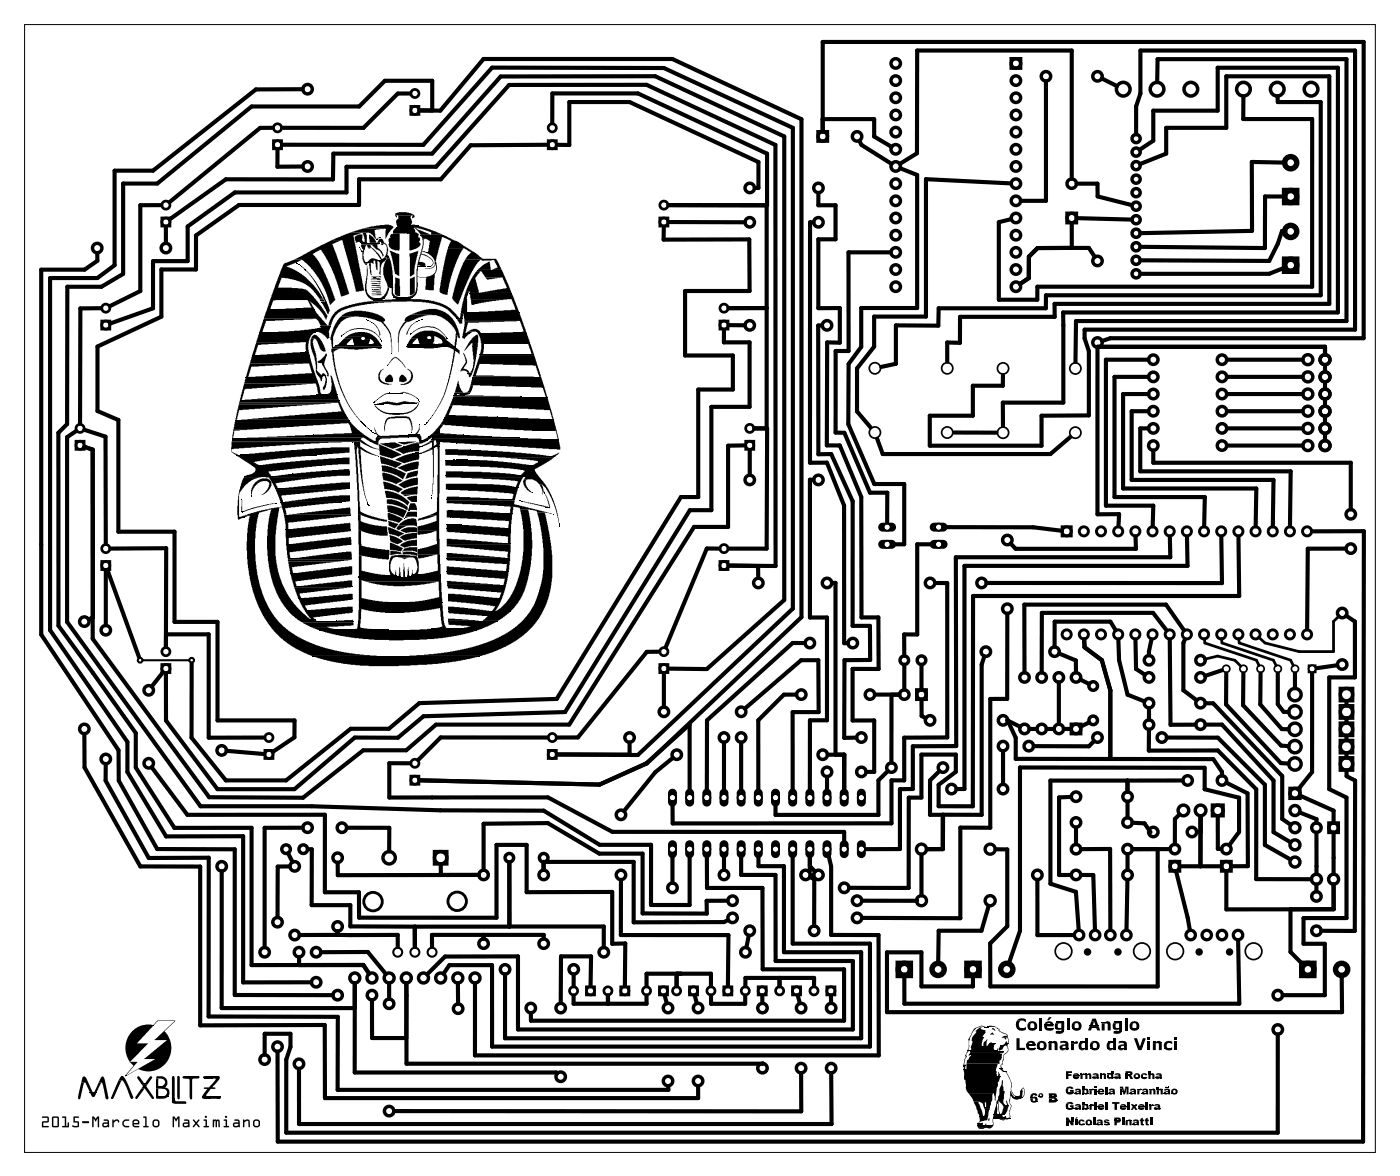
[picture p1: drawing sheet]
<svg xmlns="http://www.w3.org/2000/svg" width="207mm" height="174mm" viewBox="0 0 207 174" stroke-linecap="round" stroke-linejoin="round" font-family="sans-serif">
<g fill="none" stroke="#000" stroke-width=".15">
<path d="M3.6 3.6h199.8v166.8h-199.8zM53.5 36.1h2.5M58.6 33.6h2.6M58.7 33.4h3.2M62.2 34.8h3.4M70.6 39.9h3.6M35.5 59.2h14.7M36.3 55.8h10.5M37.3 52.5h8.5M38.4 49.1h8.3M39.4 45.8h7.1M46.8 58.4h3.1"/>
<path d="M49.1 51.4h7.3M49.6 51.2h6.8M52.2 50.3h2.5M52.5 51h3.9M54.7 44.1h2.1M55.2 44.4h8.2M56.1 59.6h5.5M57.2 58.1h2.3M58.2 43.9h3M60.2 51.2h7.3M60.3 50.9h6.6M61.9 50.2h2.3"/>
<path d="M67 58.8h14M67.1 58.7h12.6M67.3 58.1h2.3M68.2 46.2h8.6M69.5 43.4h6.2M69.9 55.8h10.2M70.7 49.3h7.3M70.9 52.5h8.1M34.3 64.9h19M34.8 62.1h16.8M34.9 67.3h11.9M35.5 67.2h12"/>
<path d="M36.1 70.5h11.9M37.3 68.9h10.3M40.7 72.3h11M41.5 74.3h9.1M42 76.2h9.9M42.3 78.3h9.6M42.6 70.1h9.2M45.1 64.4h8.9M55.8 64.6h6.5M57.2 61.2h2.8M59.6 66.1h2.9M63.4 64.6h9.4"/>
<path d="M63.6 64.4h5.9M63.8 64.8h13M63.8 64.9h17.9M63.9 65h18.8M65.6 62.1h16.3M65.7 61.7h9.4M65.9 66.6h5.3M65.9 68h5M65.9 70.3h13.7M65.9 72.1h10.8M66.1 73.9h10.1M66.1 76h9.7"/>
<path d="M66.1 77.6h2.3M66.1 78.1h9.5M66.8 68.9h13.3M72.8 67.6h9.3M78.9 63.7h3.2M42.3 80.6h9.5M42.6 82.7h9.4M43 84.8h9.1M43.5 86.8h8.6M44.1 91.7h2.5M44.2 88.5h8M44.5 92h7.7"/>
<path d="M45.1 90.3h7.1M45.9 92.7h2.5M46.3 97h24.7M47.1 93.2h10.4M47.3 93.2h23.2M47.6 91.9h4.6M48.6 91.9h3.6M53.1 85.1h5.6M53.1 85.3h6.2M53.1 85.4h12.1M53.1 89.1h12.3M57 90.6h2.7"/>
<path d="M60.2 85.3h5M60.9 85.1h4.3M61.2 85h4M63.8 93h7.5M66.1 80.4h9.4M66.1 82.5h9.4M66.1 84.5h9.2M66.2 86.5h8.7M66.3 88.5h7.9M66.3 91.9h7.3M66.3 90.4h9.2M142.5 158.2h4.8"/>
<path d="M142.6 159.2h5.4M143.3 156h4.9M143.5 155.6h5M143.6 155.4h4M143.6 154.8h3.4M29.9 162.2h2.7M144.5 166.5h2.4M146.9 165.4h2.5"/>
</g>
<g fill="none" stroke="#000" stroke-width=".51">
<path d="M121 19.5h1.4v1.4h-1.4zM149.6 8.7h1.4v1.4h-1.4zM157.8 31.5h1.4v1.4h-1.4zM135.6 102h1.4v1.4h-1.4zM158.5 107.1h1.4v1.4h-1.4zM179.3 119.1h1.6v1.5h-1.6zM190.8 116.6h1.5v1.5h-1.5zM198.2 109.5h1.9v1.8h-1.9zM198.2 112.1h1.9v1.8h-1.9zM198.2 106.9h1.9v1.9h-1.9zM198.2 104.4h1.9v1.8h-1.9zM198.2 101.8h1.9v1.8h-1.9z"/>
<path d="M64.3 125.9h1.8v1.9h-1.8zM173.1 127.4h1.4v1.4h-1.4zM180.7 127.4h1.4v1.4h-1.4zM196.6 121.7h1.4v1.4h-1.4z"/>
<circle cx="45.5" cy="13.2" r=".7"/>
<circle cx="132.5" cy="9.4" r=".7"/>
<circle cx="132.5" cy="19.5" r=".7"/>
<circle cx="132.5" cy="14.5" r=".7"/>
<circle cx="132.5" cy="11.9" r=".7"/>
<circle cx="132.5" cy="17" r=".7"/>
<circle cx="150.3" cy="9.4" r=".7"/>
<circle cx="150.3" cy="11.9" r=".7"/>
<circle cx="150.3" cy="17" r=".7"/>
<circle cx="150.3" cy="19.5" r=".7"/>
<circle cx="150.3" cy="14.5" r=".7"/>
<circle cx="154.7" cy="11.3" r=".7"/>
<circle cx="162.3" cy="11.3" r=".7"/>
<circle cx="14.4" cy="36.7" r=".7"/>
<circle cx="24.5" cy="36.7" r=".7"/>
<circle cx="45.5" cy="24.6" r=".7"/>
<circle cx="110.9" cy="27.8" r=".7"/>
<circle cx="110.9" cy="32.9" r=".7"/>
<circle cx="121.1" cy="27.8" r=".7"/>
<circle cx="121.1" cy="32.9" r=".7"/>
<circle cx="121.7" cy="20.2" r=".7"/>
<circle cx="126.8" cy="20.2" r=".7"/>
<circle cx="132.5" cy="32.2" r=".7"/>
<circle cx="132.5" cy="34.8" r=".7"/>
<circle cx="132.5" cy="37.3" r=".7"/>
<circle cx="132.5" cy="39.9" r=".7"/>
<circle cx="132.5" cy="29.7" r=".7"/>
<circle cx="132.5" cy="22.1" r=".7"/>
<circle cx="132.5" cy="27.2" r=".7"/>
<circle cx="132.5" cy="24.6" r=".7"/>
<circle cx="150.3" cy="32.2" r=".7"/>
<circle cx="150.3" cy="37.3" r=".7"/>
<circle cx="150.3" cy="34.8" r=".7"/>
<circle cx="150.3" cy="39.9" r=".7"/>
<circle cx="150.3" cy="29.7" r=".7"/>
<circle cx="150.3" cy="22.1" r=".7"/>
<circle cx="150.3" cy="27.2" r=".7"/>
<circle cx="150.3" cy="24.6" r=".7"/>
<circle cx="158.5" cy="32.2" r=".7"/>
<circle cx="158.5" cy="27.2" r=".7"/>
<circle cx="162.3" cy="38.6" r=".7"/>
<circle cx="168" cy="28.5" r=".6"/>
<circle cx="168" cy="20.5" r=".6"/>
<circle cx="168" cy="36.5" r=".6"/>
<circle cx="168" cy="32.5" r=".6"/>
<circle cx="168" cy="30.5" r=".6"/>
<circle cx="168" cy="34.5" r=".6"/>
<circle cx="168" cy="38.5" r=".6"/>
<circle cx="168" cy="22.5" r=".6"/>
<circle cx="168" cy="26.5" r=".6"/>
<circle cx="168" cy="24.5" r=".6"/>
<circle cx="110.9" cy="48.1" r=".7"/>
<circle cx="122.3" cy="48.1" r=".7"/>
<circle cx="132.5" cy="42.4" r=".7"/>
<circle cx="150.3" cy="42.4" r=".7"/>
<circle cx="162.3" cy="50.7" r=".7"/>
<circle cx="168" cy="40.5" r=".6"/>
<circle cx="170.6" cy="58.3" r=".7"/>
<circle cx="170.6" cy="53.2" r=".7"/>
<circle cx="170.6" cy="55.7" r=".7"/>
<circle cx="180.7" cy="53.2" r=".7"/>
<circle cx="180.7" cy="55.7" r=".7"/>
<circle cx="180.7" cy="58.3" r=".7"/>
<circle cx="193.4" cy="58.3" r=".74"/>
<circle cx="193.4" cy="53.2" r=".74"/>
<circle cx="193.4" cy="55.7" r=".74"/>
<circle cx="196" cy="58.3" r=".74"/>
<circle cx="196" cy="53.2" r=".74"/>
<circle cx="196" cy="55.7" r=".74"/>
<circle cx="110.9" cy="71" r=".7"/>
<circle cx="121.1" cy="71" r=".7"/>
<circle cx="149" cy="79.9" r=".7"/>
<circle cx="170.6" cy="63.4" r=".7"/>
<circle cx="170.6" cy="60.8" r=".7"/>
<circle cx="170.6" cy="65.9" r=".7"/>
<circle cx="180.7" cy="63.4" r=".7"/>
<circle cx="180.7" cy="60.8" r=".7"/>
<circle cx="180.7" cy="65.9" r=".7"/>
<circle cx="193.4" cy="65.9" r=".74"/>
<circle cx="193.4" cy="63.4" r=".74"/>
<circle cx="193.4" cy="60.8" r=".74"/>
<circle cx="196" cy="63.4" r=".74"/>
<circle cx="196" cy="65.9" r=".74"/>
<circle cx="196" cy="60.8" r=".74"/>
<circle cx="199.8" cy="76.1" r=".7"/>
<circle cx="12.5" cy="91.9" r=".7"/>
<circle cx="15.6" cy="93.2" r=".7"/>
<circle cx="112.2" cy="86.2" r=".7"/>
<circle cx="119.8" cy="95.1" r=".7"/>
<circle cx="122.3" cy="86.2" r=".7"/>
<circle cx="126.1" cy="95.1" r=".7"/>
<circle cx="133.8" cy="97.6" r=".64"/>
<circle cx="136.3" cy="97.6" r=".64"/>
<circle cx="137.6" cy="86.2" r=".7"/>
<circle cx="145.2" cy="86.2" r=".7"/>
<circle cx="145.8" cy="96.4" r=".7"/>
<circle cx="149" cy="90" r=".7"/>
<circle cx="156" cy="96.4" r=".7"/>
<circle cx="170" cy="97.6" r=".7"/>
<circle cx="177.6" cy="97.6" r=".7"/>
<circle cx="198.5" cy="98.3" r=".7"/>
<circle cx="198.5" cy="90.7" r=".7"/>
<circle cx="199.8" cy="81.1" r=".7"/>
<circle cx="12.5" cy="107.8" r=".7"/>
<circle cx="15.6" cy="112.3" r=".7"/>
<circle cx="22" cy="102.1" r=".7"/>
<circle cx="22" cy="112.9" r=".7"/>
<circle cx="32.8" cy="111" r=".7"/>
<circle cx="93.1" cy="109.1" r=".7"/>
<circle cx="98.2" cy="105.3" r=".7"/>
<circle cx="100.1" cy="111.6" r=".7"/>
<circle cx="107.1" cy="109.1" r=".7"/>
<circle cx="109.6" cy="105.3" r=".7"/>
<circle cx="109.6" cy="109.1" r=".7"/>
<circle cx="118.5" cy="102.7" r=".7"/>
<circle cx="121.7" cy="111.6" r=".7"/>
<circle cx="122.3" cy="114.2" r=".7"/>
<circle cx="127.4" cy="109.1" r=".7"/>
<circle cx="127.4" cy="114.2" r=".7"/>
<circle cx="128.7" cy="102.7" r=".7"/>
<circle cx="131.9" cy="113.5" r=".7"/>
<circle cx="133.8" cy="102.7" r=".7"/>
<circle cx="136.3" cy="102.7" r=".7"/>
<circle cx="137.6" cy="106.5" r=".7"/>
<circle cx="139.5" cy="113.5" r=".7"/>
<circle cx="140.7" cy="116.7" r=".7"/>
<circle cx="148.4" cy="110.3" r=".7"/>
<circle cx="148.4" cy="106.5" r=".7"/>
<circle cx="148.4" cy="116.7" r=".7"/>
<circle cx="151.5" cy="107.8" r=".7"/>
<circle cx="151.5" cy="100.2" r=".7"/>
<circle cx="152.2" cy="110.3" r=".7"/>
<circle cx="154.1" cy="107.8" r=".7"/>
<circle cx="154.1" cy="100.2" r=".7"/>
<circle cx="156.6" cy="107.8" r=".7"/>
<circle cx="156.6" cy="100.2" r=".7"/>
<circle cx="159.2" cy="107.8" r=".7"/>
<circle cx="159.2" cy="100.2" r=".7"/>
<circle cx="159.2" cy="117.8" r=".7"/>
<circle cx="161.7" cy="106.5" r=".64"/>
<circle cx="161.7" cy="101.5" r=".64"/>
<circle cx="162.3" cy="109.1" r=".7"/>
<circle cx="166.8" cy="117.8" r=".7"/>
<circle cx="170" cy="104" r=".7"/>
<circle cx="170" cy="107.2" r=".7"/>
<circle cx="170" cy="100.2" r=".7"/>
<circle cx="171.9" cy="109.1" r=".7"/>
<circle cx="175" cy="119.9" r=".79"/>
<circle cx="175.7" cy="115.4" r=".7"/>
<circle cx="177.6" cy="104" r=".7"/>
<circle cx="177.6" cy="107.2" r=".7"/>
<circle cx="177.6" cy="100.2" r=".7"/>
<circle cx="177.6" cy="119.9" r=".79"/>
<circle cx="180.1" cy="119.9" r=".79"/>
<circle cx="180.7" cy="115.4" r=".7"/>
<circle cx="191.5" cy="117.3" r=".74"/>
<circle cx="191.5" cy="119.9" r=".74"/>
<circle cx="191.5" cy="110.4" r=".91"/>
<circle cx="191.5" cy="105.3" r=".91"/>
<circle cx="191.5" cy="102.7" r=".91"/>
<circle cx="191.5" cy="113" r=".91"/>
<circle cx="191.5" cy="107.9" r=".91"/>
<circle cx="199.2" cy="102.7" r=".91"/>
<circle cx="199.2" cy="110.4" r=".91"/>
<circle cx="199.2" cy="113" r=".91"/>
<circle cx="199.2" cy="105.3" r=".91"/>
<circle cx="199.2" cy="107.9" r=".91"/>
<circle cx="32.8" cy="128.1" r=".7"/>
<circle cx="41" cy="136.4" r=".7"/>
<circle cx="42.3" cy="125.6" r=".64"/>
<circle cx="43.6" cy="138.3" r=".7"/>
<circle cx="43.6" cy="128.1" r=".7"/>
<circle cx="44.9" cy="125.6" r=".64"/>
<circle cx="45.5" cy="122.4" r=".7"/>
<circle cx="49.9" cy="137" r=".7"/>
<circle cx="49.9" cy="126.9" r=".7"/>
<circle cx="50.6" cy="122.4" r=".7"/>
<circle cx="57.6" cy="126.9" r=".91"/>
<circle cx="65.2" cy="126.9" r=".91"/>
<circle cx="71.5" cy="139.6" r=".7"/>
<circle cx="71.5" cy="129.4" r=".7"/>
<circle cx="75.3" cy="126.9" r=".64"/>
<circle cx="80.4" cy="126.9" r=".64"/>
<circle cx="80.4" cy="139.6" r=".7"/>
<circle cx="80.4" cy="129.4" r=".7"/>
<circle cx="91.8" cy="120.5" r=".7"/>
<circle cx="91.8" cy="129.4" r=".7"/>
<circle cx="99.5" cy="131.3" r=".7"/>
<circle cx="107.1" cy="129.4" r=".7"/>
<circle cx="108.4" cy="133.2" r=".7"/>
<circle cx="108.4" cy="135.7" r=".7"/>
<circle cx="110.9" cy="137.7" r=".7"/>
<circle cx="119.2" cy="129.4" r=".7"/>
<circle cx="120.4" cy="137.7" r=".7"/>
<circle cx="121.1" cy="129.4" r=".7"/>
<circle cx="124.9" cy="131.3" r=".7"/>
<circle cx="126.8" cy="133.2" r=".7"/>
<circle cx="126.8" cy="135.7" r=".7"/>
<circle cx="153.4" cy="129.4" r=".7"/>
<circle cx="159.2" cy="129.4" r=".7"/>
<circle cx="159.2" cy="125.6" r=".7"/>
<circle cx="159.2" cy="121.6" r=".7"/>
<circle cx="166.8" cy="125.6" r=".7"/>
<circle cx="166.8" cy="129.4" r=".7"/>
<circle cx="166.8" cy="121.6" r=".7"/>
<circle cx="170.6" cy="123" r=".7"/>
<circle cx="173.8" cy="128.1" r=".7"/>
<circle cx="173.8" cy="125.6" r=".7"/>
<circle cx="176.3" cy="123" r=".7"/>
<circle cx="181.4" cy="128.1" r=".7"/>
<circle cx="181.4" cy="125.6" r=".7"/>
<circle cx="191.5" cy="127.5" r=".74"/>
<circle cx="191.5" cy="122.4" r=".74"/>
<circle cx="191.5" cy="125" r=".74"/>
<circle cx="194.7" cy="132.6" r=".7"/>
<circle cx="194.7" cy="137.7" r=".7"/>
<circle cx="194.7" cy="122.4" r=".7"/>
<circle cx="194.7" cy="130" r=".74"/>
<circle cx="197.3" cy="122.4" r=".7"/>
<circle cx="197.3" cy="130" r=".74"/>
<circle cx="39.1" cy="140.8" r=".7"/>
<circle cx="39.1" cy="156.7" r=".7"/>
<circle cx="41" cy="154.8" r=".7"/>
<circle cx="44.2" cy="140.8" r=".7"/>
<circle cx="44.2" cy="157.3" r=".7"/>
<circle cx="46.8" cy="140.8" r=".7"/>
<circle cx="46.8" cy="145.3" r=".7"/>
<circle cx="49.9" cy="147.2" r=".7"/>
<circle cx="52.5" cy="144.6" r=".74"/>
<circle cx="55" cy="144.6" r=".74"/>
<circle cx="55" cy="147.2" r=".7"/>
<circle cx="57.6" cy="144.6" r=".74"/>
<circle cx="57.6" cy="148.4" r=".7"/>
<circle cx="60.1" cy="144.6" r=".74"/>
<circle cx="62.6" cy="144.6" r=".74"/>
<circle cx="65.2" cy="144.6" r=".74"/>
<circle cx="67.7" cy="144.6" r=".74"/>
<circle cx="67.8" cy="149.2" r=".7"/>
<circle cx="70.3" cy="144.6" r=".74"/>
<circle cx="74.7" cy="143.4" r=".7"/>
<circle cx="78.5" cy="149.1" r=".7"/>
<circle cx="82.9" cy="149.1" r=".7"/>
<circle cx="82.9" cy="159.2" r=".7"/>
<circle cx="84.9" cy="143.4" r=".7"/>
<circle cx="89.3" cy="140.8" r=".7"/>
<circle cx="98.8" cy="149.1" r=".7"/>
<circle cx="98.8" cy="159.9" r=".7"/>
<circle cx="103.3" cy="149.1" r=".7"/>
<circle cx="103.3" cy="159.9" r=".7"/>
<circle cx="110.3" cy="140.8" r=".7"/>
<circle cx="112.8" cy="149.1" r=".7"/>
<circle cx="112.8" cy="158" r=".7"/>
<circle cx="118.5" cy="149.1" r=".7"/>
<circle cx="118.5" cy="158" r=".7"/>
<circle cx="122.9" cy="149.1" r=".7"/>
<circle cx="122.9" cy="158" r=".7"/>
<circle cx="189" cy="147.2" r=".7"/>
<circle cx="189" cy="152.3" r=".7"/>
<circle cx="57.6" cy="164.3" r=".7"/>
</g>
<g fill="#000">
<path d="M41.9 39.1l.3-.2h.2l1-.5h1.2l-.8 .5-1.4 .4v.2h.4l1.1 .5 1 .7 .1 .2h.1l1.7 1.7 1 1.6h-.6l-.5-.8-.2-.2v-.1l-.6-.6-1.2-.8-2.1-.5-1.5-.1zM43.8 38.9h.1zM43.9 38.9l.1 .1zM44 39l.1 .1zM44.2 39.1l.2 .1zM44.4 39.2v.1zM44.4 39.3h.1zM44.5 39.3l.1 .1zM44.6 39.4l.1 .1zM44.7 39.5h.1l.3 .3h-.2zM45.1 39.8l.1 .1zM45.2 39.9l.1 .1z"/>
<path d="M45.3 40l.6 .6v.1l.3 .2v.1l.8 1 .5 1.1h.1v.2l.2 .1 .6 1.3h-.3l-1.2-2.5-.1-.1-.6-1-.9-1zM43.6 38.3l1.1-.5 .1-.1 .5-.2 .8-.5h1.2l-1 .5v.1l.6 .7 .7 1.3 .2 .1 1.7 4.1 .1 .6-.7 .7-.2-.1-.1-.7-.5-1.4-1-1.9-.2-.1-.5-.9-1.6-1.5zM46.3 36.9l2.7-1.4h1.5l-1.1 .5h-.2l-.1 .2 .6 1.3 1.2 3.5v.2l.1 .2 .3 1.1 .3 .8v.2l-1.1 .3-1-3.2-1.5-3-.5-.6zM49.1 35.4h.2l.4-.2 2-.8h1.9l-1 .4h-.3v.3l.6 2.6 .8 4.8 .2 .3-.1 .2-1.2 .1-.4-2.2-.3-.7v-.3l-1.2-4.4zM52.6 35.8h.3l-.3 .1zM52.5 35l.6-.3h.5l-.1 .8 .3 .3h-1.2l-.2-.5zM53.2 36.6l.1 .1zM53.3 36.7l.3 .5h-.2zM53.3 35.8l1 .1zM53.4 36.2h1.4l.1 .3 1.2 1.1 .3 .5v.2h-.2l-.3-.6-1-1.1h-.5l-.1-.4zM53.4 36.2h.8l-.1 .2-.2 .8h-.2v-.3l-.2-.1zM53.5 36.1h2.5l-.2 .1v.4l.7 .6 .3 .5-.2 .2-.1-.2a1.09 1.09 0 0 0-.7-.7l-.2-.1-.7-.7z"/>
<path d="M53.5 37.2h.3zM51.9 34.3l1.6-.5h3.3l-1.4 .2 .2 1.3h.1h-.2l-.5-.6-.4-.3zM53.5 35.9h.8v.1h-.8zM53.5 37.2h.3v1.1l.2 .4 .2 .2h-.4l-.1-.2-.1-.4zM53.7 34.4h.6l-.2 .1 .2 .2v1.1h-.4v-.5zM53.9 38.9h1zM53.9 38.9l.5 .1-.1 .2h-.2zM54.3 39.3l.1 .4v1.1l-.2 1.1 .1 1.2 .1 .4 .4 .3 .6 .3h-.8l-.3-.4-.3-.6v-1.2l.3-1.1zM54.5 36.6l.3 .1-.3 .1zM54.5 38.9h.4v1.1l.1 .7-.2-.1zM54.6 34.7l.4 .2 .4 .4 .3 .6-1-.1zM54.6 36h1.5z"/>
<path d="M54.7 35.9l1.4 .1zM54.8 38.3l.6-.1 .6 .3h-.8v.6l-.2-.2h-.7zM55.4 38.5l1.5 .1zM55.5 38.6h.3v1.4l-.2-.2zM55.6 35.3l.2 .1zM55.8 35.8h.4v.1zM55.8 35.2l.3-.1-.1 .2h-.2zM56 38.6h.9l-.4 .3-.1 .4-.1 1.3-.2-.1 .1-1.7zM56.1 35.1h.3zM56.1 35.3l.5 .1 .2 .4 .2 .1 .3 .4a1.45 1.45 0 0 1 0 1.2v.2l.2 .2 .1 .3-.7-.1 .3-.8v-.8l-.3-.5h-.5v-.2h-.5zM56.3 38.3l.7 .1zM56.3 38.4l.7 .1h-.8z"/>
<path d="M56.4 36l.4 .1-.4 .1h-.1zM56.6 38.2l.2-.1h.3v.2h-.5zM53.8 33.7l2.4-.4 1.3-.1 .4 .1a.31 .31 0 0 1 .2 .4 .31 .31 0 0 1-.2 .2l-.5 .6-.4 .8v-1.5zM57.1 38.2h.6l.2 .9 .2 1.6v2.7l.4 .4 .4 .1h-.8l-.2-.4v-.9l-.6-.1-.1-.7-.4-.7-.1-.5v-1.1zM57.6 37.1h.3l.7 .4h.5v3.3l-.7-.3-.3-2.1-.3-1zM57.8 34.7l.3-.2h1v2.6l-1.1-.2-.5-.4v-1.2l.2-.1v-.3zM58.5 31.8h.2v.4l-.2-.2zM58.4 33.8l.1-.1h2.7l.2 .3v.3l.5 .3v.5h.2v.2v.3h-.1v.2l.2 .2-.1 .4-.6 .4-.9 .2v-2.4l-2.5-.1v-.4zM58.7 33.4h3.4l2.3 .8 1.1 .5h-1.8l.1-.4-2.1-.6-3-.1zM58.9 31.8h2l-.2 .3 .1 .3a.81 .81 0 0 1 0 .9h.1h-2.2l-.1-.7 .3-.2zM58.5 31.6l.5-.2h1.2l.6 .1 .1 .1a.33 .33 0 0 1 .4 .3 .33 .33 0 0 1-.3 .4v-.5h-2.3h-.2zM60.2 34.5l.1 .1z"/>
<path d="M61 33.2l.6 .1h-.6zM61.3 33.7h.2l.2 .2 1.6 .6 .3 .2h-1.4l-.2-.4zM61.7 39.2h.2l-.2 1.7 .2 .1h-.2l.1 1.5-.1 .8-.5 .6h-.8l.7-.2 .4-.5 .1-.7v-2.7zM60.6 37.5h.2l1.1-.4-.6 2.2v1.3l-.5 .3h-.2zM61.9 39.3l.2 .1zM62.1 39.4l.3 .1zM62.1 37.6h.2v.2l-.3 .9h.5l.3 .2 .1 .1v.3l-.1 .1h-.5l-.6-.2zM62.3 34.8h3.4l.4 .1 .6 .4 1.5 .7 .4 .4 1.8 1 1 .9h2l.2 .3v.2l.2 .1 .4 1h-1.4l.8-.3-.5-1.1-4.3-.1 .3-.5 .6-.5-1-.7h-2.4l.1-.5 .3-.6-.8-.4-.4-.1h-3.2zM62.3 37.2h.1v.3l.9 .3 .7 .6 .1 .3v.4l-.3 .3-.1-.1 .3-.3-.1-.5-.8-.6-1-.3zM62.4 35.1h3l-.6 2.3h-1.5l.3-1.8-.5-.3h-.6zM62.5 39.5h.5zM62.5 35.3h.3l-.1 .1v.9l-.2 .9h.4l.3 .2-.9-.2 .2-.9z"/>
<path d="M63.1 37.4h1.7zM63.1 39.5h.4zM63.2 37.4h1.6l-.4 1.2 .2 .6-.3-.1v-.6l-.3-.4zM63.5 39.4l.2 .1zM62.9 39.7h.6l.5-.1 .3-.3v-.2h.1l-.4 .5-.4 .2zM62 41h1.1l.9-.4 .4-.4v-1l.2 .1v.9l-.3 .3-.1 2.4h-1.3l.2-1.9zM66.3 36.7l2.3 .1-.5 .6-1 2.2-.7 2.5-.2 1.5h-.4l-.8-.4v-.6l.7-4.1zM68.8 38.4l2.3 .1-.5 .4-.5 .7-.2 .4-.1 .1-.7 1.5-.1 .5-.3 .4-.8 2.3-.1 .2h-.2l-.5-.6-.2-.4 1.1-3.9zM70.6 40h3.7l.6 1.6 .3 .4 .5 1.3h-4.8l2.7-.5 1.2-.1 .2-.2-.7-1.5h-2.5l-.6-.9h-.7zM71.3 38.5h1.4l-1.3 .1zM70.9 39.6h.1l.6-.5 .8-.4 .2 1.2h-1.9zM35.3 59.8l11 .1-10.9 .7-.3 1.4-.1 .1h-.2z"/>
<path d="M35.4 59.5l14.5 .1-2.6 .2-11.9-.1zM35.4 59.7l11.8 .1zM35.4 59.3l14.8-.1 .5 1.3 .9 1.6h-15.9l11.7-1.1 2.6-.1 .5-.1-.5-1.3h-14.6zM36.1 56.7l10.2 .1-10 .7-.2 .3-.3 1.3h-.3zM36.3 55.9h10.5l.5 1.3 .1 .8 .2 .4h-.5l-.4-1.7h-10.6zM36.9 53.8h7.9l-7.6 .4-.5 1.6h-.4zM37.3 52.6h8.5l.5 1.7 .5 1.5h-9.9l9.2-.6-.4-1.4h-8.8zM37.9 50.6l6.5 .1-6.2 .3-.5 1.5h-.4zM38.3 49.2h8.2h-.1l-.4 .4-.3 .8v1.7h-.4v-1.5h-7.4zM38.9 47.3l3 .1-2.5 .1-.6 1.6h-.4l.5-1.5zM39 47.2l7.3-.1-4.3 .3-3-.1zM39.4 45.8h7.2l.2 .5 1.7 1.9h-1.1l-.3-.7-.3-.4h-7.8z"/>
<path d="M39.9 44.4h.8h-.3l-.4 1.3-.5 .1zM41.1 41.1h.6l-.6 1.4 3 .1 .6 .1 .8 .2 1.3 1.4 .4 .7 .3 .2 .4 .7 .2 .2 .1 .2 .2 .3-.1 .7h-.1l-.3-.7-.6-.7v-.1l-1.3-1.2h-.4l-.1-.2h-5.5zM38.5 52.4l4.7-.3h2.5l.1 .4zM44.4 52.1h1.3zM45.1 52l.1 .1zM40.9 45.7l5.2-.2-.4-.7v-.2h.2l.6 1.2zM36.2 59.1l9.7-.7h4l.2 .7zM46 50.1h.5l-.2 .4v.2l.5 1.7 .1 1.1-.1 1.2 .1 .2 .6 .6h-.6l-.2-.4-.1-1.7-.7-2.2zM46.2 49.7l.1-.1a.37 .37 0 0 1 .5 0l.6 .5 .2 .4 .5 1 .1 .5h-.4l-.4-.3-.4-1.2-.4-.4h-.6zM47 55.5h1.2zM47 55.5h.9l-.3 .4 .1 .1-.1 .4h-.2v-.5zM47.2 44.2h.6v.1h-.5z"/>
<path d="M47.3 44.3h.6v.1h-.5zM47.4 44.4h.6v.2h-.6zM47.4 48.2h1.5zM47.5 44.6h.5v.1h-.4zM41.1 49l3.3-.1 2.8-.4 .3-.1v-.2h1.4l-.3 .8 .1 1-.2 .1-.6-.6-.7-.4zM47.6 44.7l.8 .1zM47.6 44.8h.8l.4 1.1-.2 .6-.2-.1v-.3l-.2-.1v-.2l-.2-.2zM47.6 55.3l.4-.1 .2 .3h-.6zM48 55.5h.2l.2 .4v.7l-.4 1h-.2v-.4l.2-.3 .2-.5v-.5zM47 53.4l.4-.2 .6-.6 .2-.3h.2v.3l-.4 1v.4l.6 1.2v.5l-.2-.1v-.5l-.6-.9-.1-.1-.1-.3-.5-.1zM48.9 55.5h.1l.1 .2 .8 2.7h-1.5l.4-.3 .2-.5 .1-1zM49.1 51.4h7.3v.1l-.5 .1-.3-.1z"/>
<path d="M49.1 51.5h5.9l-2.6 .2zM49 51.6l1.3-.1-1 .5 .2 1.6 .2 1.3 .6 2.1 .2 .2 .3 1 .2 .4v.2l.8 1.4 .7 .9 .1 .3-1-1.2-1.3-2.7-.8-2.8zM49.4 51.3l7-.1v.1zM50.1 47.1l.3-.3h2l-1.2 .3-.6 .4-.5 .5-.5 .9-.3 .9v1.5h-.2l-.2-1.5 .4-1.4zM50.5 49.7v.1zM50.5 49.6l.1 .1zM50.7 49.5l.1 .1h-.2zM50.8 49.4v.1zM49.8 51l.3-.1 .7-.8h1.3l-.8 .7 .1 .3h.2h-1.9zM50.9 49.3l.2-.1-.1 .2h-.2zM50.9 50l.2-.2h2.4l-.1 .2 .1 .3h-1.3v-.2zM51.1 49.2l1-.6h.7l-1.1 .3-.5 .3z"/>
<path d="M52.2 50.3h2.5v.3l-.2 .3h-2.1l-.2-.3zM50.5 46.7l.3-.3 .8-.3 .8-.2h1.2l1.5 .3 1.5 .6 .4 .4v.3l-.3 .2 .6 .6 .5 .9 .1 .9 .1 2.1-.3-2.8-.4-.8-.9-1h-.3l-.5-.3-1.4-.4-1.1-.1h-2.6zM52.6 51h3.8v.1h-3.8zM52.4 48.6l1.3-.1 .8 .1 .9 .5 .5 .5h-.1l-.7-.6-.6-.2zM51.3 49.7l1.2-.5h1.8l.7 .2 .3 .4h.1l.9 1v.1h-1.3a.23 .23 0 0 0 .2-.1 .23 .23 0 0 0 0-.3l-.3-.4h-.9l-.1-.3h-2.7zM53.9 50.1h.8v.2h-.8zM54.1 47.3h.1zM54.3 47.3l.2 .1zM49.6 46.1h.1l.4-.4 .7-.3 3-.8h6.4l-4.3 .2-2.4 .3-1.8 .4-1.1 .4-.5 .3-.8 .9-.4 1.1h-.3l.2-.9zM54.5 47.4l.1 .1zM54.6 47.5h.2l.1 .1zM54.8 44.2h2l-.2 .2h-1.6z"/>
<path d="M54.9 47.6l.1 .1zM55 47.7l.2 .1zM55 42.8l.1 .1zM55 43.1l1.4-.1-.1 .1zM55.2 41h.2zM55.2 47.8v.1zM55.2 47.9h.2l.5 .5 .3 .8v.4h-.1v-.4l-.3-.7zM55.2 59.5l.1 .1zM55.3 59.5h.1zM54.7 44.5h9.5l1.7 .6v.1l.7 .4 .9 .9v.1l.3 .3 .2 .2h-.5v-.1l-1.5-1.4-1-.4-1.6-.4-2.4-.2zM55.4 59.4v.1zM55.4 59.7l1.4 .1z"/>
<path d="M55.4 41h.1zM55.4 59.9l.8 .7 .9 .4 .8 .2h-.9l-.8-.4-.8-.7zM55 43.3h1.4v.1zM55.4 59.3l.4-.2-.2 .3zM54.9 42.5l1.5-.1v.1zM55 43.6l1.4-.1v.2zM54.9 41.4l1.4-.1v.1zM55.8 59.7h5.4h-1.6l-.4 .2-.5 .1-1.2-.3zM54.9 41.6h1.4v.1zM55.8 59l.1 .1zM55.9 49.6l.3 .2v.2l-.3-.2zM54.9 41.9l1.4-.1v.1l-.5 .1h-.8z"/>
<path d="M54.9 40.9l1.4-.1 .1 .2h-.8zM54.9 42.2l1.4-.1-.1 .2zM55 42.7h1.4v.1l-.4 .1h-.7zM56.2 50l.1 .1zM54.9 41.1l1.4-.1 .1 .2h-1.3zM56.3 50.1l.1 .2zM56.4 50.3v.1zM56.4 50.5h.1zM56.3 54.7l.5-.2-.4 .3-.2 .6 .1 .8 .7 .4 .9 .2a1.51 1.51 0 0 1-1.2 0l-.5-.3-.2-.4v-.8zM56.1 58.7l.8-.5h.6l-.7 .2-.8 .6h-.1zM57.2 54.1l.1 .1zM56.4 59.5l.9-.2 1.2 .3z"/>
<path d="M57.3 54v.1zM57.3 42.5h.2v.4l-.4 1-.2 .2h-.7l.6-.3 .2-.3zM57.5 53.8v.1l-.2 .1zM57.1 55.8l.3-.3 .4-.1 .3 .5v.5l-1 .1-.1-.1v-.4zM57.5 58l.1 .1zM57.6 58.2h1.6zM57.9 52.2l.1 .1zM57.9 53.1l.2-.2h.4l-.2 .1-.8 .8zM57 44.3l1.6-.1-.3-.2h2.8l-.3 .2h1.5l.6 .2zM58.3 52.8h.2l.4 .2 .9 .9 .2 .5-.6-.8-.2-.1v-.1h-.1l-.3-.4zM58.5 41l.6 .2 .1 2.6h-.4l-.4-.3zM59.4 55.4l.3 .1 .4 .4v.5l-.3 .1-.7-.1v-.5z"/>
<path d="M59.2 58h.6l.6 .1 .9 .4 .2 .2-1.1-.5zM58.9 59.5l1.1-.2 .4 .2h.9l.7 .1-.3 .7-.7 .6-.6 .3h-1l.7-.2 .9-.3 .7-.6 .2-.5zM59.8 47.6l.4 .1-.8 .8-.3 .9-.2 2.7v-2.9l.4-1zM60.2 51.3h5.2l-1.2 .2h-1.5h-2.4zM60.2 50.9h6.7l.3 .3h-7zM60.2 54.5l.4 .2 .4 .3 .1 .4-.1 .7-.2 .4-.4 .3-.4 .1h-.7l-.1-.1 .8-.1 .4-.3 .4-.3v-1zM60 46.9l.7-.4h3.1l-1.5 .3-2 .9-.4-.1-.1-.1zM60.7 49.4l.1 .1zM60.8 50l.9 .1h-.1l-.5 .5-.1 .3h-.7zM60.8 49.3l.1 .1zM60.9 49.2l.1 .1zM60.9 48l.2-.1-.5 .5-.4 1.1h-.1l.3-.9z"/>
<path d="M61.1 49.7h2.3l-.2 .1 .1 .3 .1 .1h-1.5l-.1-.2h-1zM61.2 47.8l.1-.1-.1 .2h-.1zM60.7 41.2l.6-.3v2.4l-.4 .4h-.3zM61.4 47.6l.1 .1h-.2zM61.5 58.7h.1l.1 .2h-.1zM61.5 47.5l.2 .1zM61.7 47.5h.1zM61.7 58.9l.1 .1zM61.8 47.4l.2 .1zM61.8 59l.1 .1zM61.9 50.3h2.3l-.2 .5 .3 .1h-2.2zM61.9 59.1l.1 .2z"/>
<path d="M62 47.3l.1 .1zM62 59.3h.1zM62.1 59.3v.1zM62.3 47.3h.1zM61.2 49l1.1-.6h.6l-1 .2-.9 .6zM62.5 47.2l.1 .1zM61.2 49.6l.9-.6 .6-.1h1.3l.6 .1 .9 .6 .4 .4 .2 .3 .4 .3 .2 .3h-1.9l.6-.1 .1-.1-.1-.3-.4-.4-.7-.3zM62.5 48.3l1.1-.1 .8 .2 .7 .4 .7 .7v.1l-.7-.7-.6-.3-.4-.2zM60.9 46.5l1.3-.6 1.2-.2h1.2l.8 .2 .9 .6 1 1 .5 1.4 .2 1.1h-.2l-.1-.4h-.3l.1-.6-.6-.8-.7-.7-1-.7-.6-.2-.8-.1zM63.6 49.7h.6v.5h-.6l.2-.1v-.3zM65.8 49.6l.2 .2v.1l-.2-.1zM66 49.9l.1 .1z"/>
<path d="M66.1 50v.1zM66.1 50.1h.1zM66.2 51.3h1.3v.2l.5 .3v.6l-.5-.5h-.4v-.2zM66.5 59.9l.5 .1-.4 .7-.2 .7 7.2 .3h-7.8zM67 58.8h14l.9 3.2h-.2l-.4-1.4-13-.7h-1.7zM67.1 51.9h.2v.8l-1 4.3-.2 .1-.4 1.6-.8 1.5-.3 .3 1-2 .4-1.1 .7-2.9zM67.1 58.4l1.7 .1zM67.1 58.5h4.4l5.4 .2h-9.8zM67.2 58.2l.4 .1v.1h-.5zM67.3 58.2h2.2l-.5 .2h-1l-.3-.2zM67.4 49.6h.2v.4l-.1 1v.2h-.2zM67.5 47.1l.9 .1z"/>
<path d="M67.6 47.2h.8v.7h-.5v-.2zM67.7 56.3l.1 .1 .2 .8 .2 .6 .4 .3h-1.3zM68.1 54.8l.3 .1h-.3zM68.1 46.3h8.7l1.1 3h-5.2l1.3-.1 3.2-.1 .2-.1v-.2l-.5-1.3h-8.2l-.1-1.1h-.5zM68.1 46.4h.4l-.1 .7h-.4zM68.4 49.4h1h-.1l-.7 .7-.2-.1zM68.5 52.2l.2 .1 .4 1v.4l-.5 .6v.2h.2l.4 .2 .2 .4h-.2l-.4-.3h-.7l.8-1.2-.1-.6zM68.5 49.3l1 .1zM68.7 47.5h7.7l-3.6 .2-4.1-.1zM68.7 47.6l3.9 .1h-3.4l-.3 1.5-.1 .1h-.3l.3-1.4zM68.9 43.1h.5l-.4 .9 .1 2.2h-.9l.2-1.3zM69.2 55.1l.7 .1z"/>
<path d="M69 49.2l.2-.2h.8l-.4 .3h-.6zM69.2 55.2h.7l-.3 .6-.2-.1zM69.3 50.7l.4 .1-.9 1.1h-.2zM69.4 60v.1zM69.5 43.4h6.2l1.1 2.8h-7l5.8-.3 .6-.1v-.1l-.5-1.5h-6.1zM69.6 57h.4l-.4 1.1h-.9l.3-.1 .4-.2zM69.6 44.2l5.4 .1-2.2 .2-3.1 .6zM69.8 55.9l10.3-.1 .9 2.9h-.3l-.4-1.3-.2-.1-10.5-.3zM69.3 49l.6-.4h.6l.4 .2 .2 .5h-.4l-.3-.3zM69.8 50l.5-.4 .4-.1v1.2l-.4 3.2-.4 1.2h-.3l.3-.7 .2-.9-.3-2.2 .1-.6h-.5zM70.5 40.1h.6l-.8 1.1 .6 2.1h-1.4l-.1-.2h-.4v-.2l.7-1.7zM70.5 53.8h.4v.2l-.5 1.5 8.5 .2h-9v-.2l.2-.2v-.2z"/>
<path d="M70.7 49.4h7.3l1 3h-.4l-.5-1.5h-6.9l-.1-.9zM70.9 52.5h8.1l1.1 3.2h-.4l-.4-1.6-8.8-.3zM71.2 50.9h.4v.8l-.2 .6 .1 .1h-.5l.2-.7zM71.8 41l2.2 .1-2 .3zM77 58.6l.2 .1zM34.2 65.3h19.1v.8l.4 .1 .5 .5 1.7 .7h-.4l-.8-.3-.8-.3-.5-.4h-.4l-.1-.3h-.5l-.1-.7zM34.2 65.4h16.3h-1.9l-4.9 .3-9.5 .7v.4l1 .4-.4 .1-.6-.5zM34.3 64.9h19l.2 .3 .4 .1 .7 .6 1 .5h.4v.1l-1.1-.3-1.2-.6-.4-.3h-19zM34.5 63.5h2.9l-2.7 .2-.2 1.1h-.1zM34.7 62.6h16.7l-7.1 .4-6.8 .5h-2.9zM34.8 62.2h16.9l.3 .4 .9 1h.2l.8 .7h-7.4l5.5-.2-.2-1.2-.3-.3h-16.8zM35 67.3l11.1 .1-2.4 .1-4.9 .6-1.3 .2 .8 .6h-1.1z"/>
<path d="M35.2 76.5h.9zM35.2 76.5l.8 .1-.8 .3zM35.8 73.9v1.8l-.1-.1zM35.8 75.7h.3zM35.8 75.7l.1 .1zM35.6 76.4l.4-.1h.7l-.4 .2zM36.1 70.6h2.5h-.4l-.6 .2-.8 .5-.7 .6v.1l-.7 .9v3.6h-.2l-.1-1.7 .1-1.5 .4-1.7zM35.4 64.8l18.3-.1-.2 .1zM37.2 73.2l.1 .2zM37.4 68.9l9.4 .1-7 .7-.1 .1 .3 .4 .2 .3h-4l.3-.3 .8-.1 .4-.3 .1-.6zM37.7 71.4l.3-.3h.8l-.6 .3-.5 .5-.4 .6v.6l-.2 .1 .1-1zM38.1 71l.6-.2h.9l.2 .1 .4 .4v.6l-.2 .4-.6 .6-.5 .3-.2-.1 .3-.1 .6-.6 .2-.4v-.6l-.3-.3h-1.4z"/>
<path d="M36.1 76.2l2.7-.8 1.2-.1-1.7 .5-.1 .3-.3 1.3-.2 2.2 .1 3.4 .4 2.7 .6 2.1 1 2.2 .2 .1 .5 1.1 .6 .5v.1l1.3 1.3h.1l.2 .2 1 .7 2.9 1.4 1.6 .5 2.6 .6 1.8 .2 3.1 .3h-9.6l-2.8-1.3-.9-.7h-.1l-.2-.2h-.1l-.3-.4h-.1l-1.1-1.1v-.1l-.7-.8-.7-1-.1-.2-.1-.1-.7-1.4-.9-2.4-.5-2.4-.3-3.4 .1-3.5 .3-1.7zM39.3 70.6h8.1l-2.9 .3-3.6 .5-.2 .1 .4 .8h-.4l-.8-1.5-.1-.2zM35.9 75.6l2.2-.7 2.1-.5h.5l-2.6 .6-1.8 .5-.1 .2zM40.7 72.3l10.4 .1-9.4 .8-.1 .2 .3 .6v.2h-.4zM40.7 74.4h.3zM39.4 75.3l1.5-.3h.6l-.2 .1v.1l-.3 1.5-.3 2.3v3.2l.4 2.4 .6 1.8 1.3 2.3 1.5 1.7 1.4 1.2h-1.9l-.6-.5h-.1l-1-1.1v-.1l-.2-.2-.6-.8-1-2.2-.6-2.1-.4-3.2 .1-3.8 .3-1.6 .3-.7zM41.5 74.3l8.4 .1-7.7 .8 .2 .9h-.4l-.3-1.1h-.3h.3zM42 76.2l9.9 .1-9.1 1h-.2v.9h-.3v-.8zM40.4 70.4l1.8-.2h9.6l-.1 .2h-1.9l-.9 .1zM42.3 78.3h9.6v.3l-9.2 .9v1h-.4zM43.2 70v.1zM38.2 64.7l5.4-.3h10.5l1.4 .9h-.8l-.8-.6z"/>
<path d="M46.4 64.3h.1zM36.3 67.1l10.2-.8 5.2-.1v.7l-4.1 .4zM42.2 74.2l5.6-.8 2.4-.2h1.6v.9l-.6 .1zM38.5 68.8l6.6-.7 6.6-.4v1h-1.7l-1.8 .2zM43.3 70l7.5-.6h.8l.2 .2v.5zM43.4 78.2l8.2-.9h.2v.1v.8zM41.5 72.2l7.2-.7 3.1-.2v1zM42.7 76.1l8.5-.9 .4-.2h.2v.2l.1 .7v.2zM42.9 80.5l9-1.1 .1 1.1zM52.1 65.4h.1zM52.4 66.1h.5l-.1 .3v.8l.2 2.8 .3 5.6 .6 .4 1.1 .4 1.8 .5h.4v.3l-1.8-.3-1.5-.5-.5-.3h-.5v-3.6zM52.6 61.4l.3 .3v.1l-.3-.2z"/>
<path d="M52.9 61.8l.4 .4v.1l-.4-.3zM52.9 76.1h.4v1l.4 .2 1.7 .4 1.8 .1 .1 1.4h-1.2l-.9-.1-1.2-.3-.5-.3h-.5zM53 66.4h.3l.3 4.5 .5 2.8-.2-.6-.4-1.9-.4-2.6zM53 78.5h.4l.1 2.2 1.4 .4 2.6 .2v1.4l-.4 .1-1.2-.2-2.3-.4h-.5zM53.3 62.3l.1 .1zM53.4 62.4h.1zM53.5 62.4v.1zM53.5 62.5l.1 .1zM53.6 62.6h.1zM53.7 62.6v.1zM53.7 62.7h.1zM53.8 62.7l.1 .1z"/>
<path d="M53.9 62.8v.1zM53.9 62.9h.1zM54 62.9l.1 .1zM54.1 63v.1zM54.1 63.1h.2l.2 .2h-.2zM54.1 73.7l.2 .5-.2-.2zM54.3 74.2l.1 .2zM54.4 74.4l.1 .2zM54.5 63.3v.1zM54.5 63.4l.1 .1zM54.5 74.7l.1 .1zM54.6 63.5h.1z"/>
<path d="M54.6 74.8h.1zM54.7 63.5l.1 .1zM54.8 63.6l.1 .1zM54.8 65.3l1.2 .1zM54.9 63.7l.1 .1zM54.9 65.4h1.1v.4l-.6-.1zM55 63.8v.1zM55.1 63.9h.1zM55.2 63.9v.1zM55.2 64l.2 .1zM55.4 63.2l.3 .9 .3 .3 .4 .1h-.5l-.2-.2-.3-.8zM55.4 64.1l.1 .1z"/>
<path d="M55.6 64.7h4.8l-4 .1-.4 .3v.2h-.4zM55.7 64.6h6.6v.5h-.4v-.2l-.2-.2zM55.9 67.4l.1 .1zM56 65.7l1.1 .4 1.1 .6h.2l.9 .4 .1 .2-.7 .2-.6 .3-1.8-.5h-.1zM56.2 67.5l3.1 1 .1 .1-.8 .6-1.5-.5-.7-.1-.2-.7zM56.4 68.9h.7l.8 .1 1.3 .6 .8 .4v.1l-.4 .8h-.1l-.1-.2-.8-.5-.9-.3-1.1-.2zM56.6 69.9h.4l1.2 .4 1.1 .6 .2 .1v.1l-1 .5v-.1l-.8-.3-1-.2zM56.7 71.2l.7 .1 1.1 .4 1 .6 .1 .1-.7 .5-.6-.4-1.4-.2zM57 72.6h.5l1.2 .3 1.2 .7 .7 .6v.2l-.4 .4-.3-.4-.8-.5-1.2-.3h-.8zM57.2 61.8h1.3l-.8 .2a.46 .46 0 0 0-.5 .4l-.2 .5-.1 .9-.1-.9 .2-.6zM57.3 73.8l1 .1 1.3 .5 .7 .6v.4h-.2l-.6-.4-.9-.3-1.4-.2zM57.3 74.7l1.2 .2 1.6 .6 .1 .1-.5 .9-.1 .1-.1-.1-.8-.4-1.4-.4z"/>
<path d="M57.3 75.9h.4l.7 .2 1 .5 .2 .1v.2h-.2l-.3 .4-1-.3-.6-.1-.2-.4zM57.4 77.1l1.5 .3v.2l-.6 .6-.8-.5zM57.4 78l1.4 .4 .7 .4h.2l.1 .2-.7 .2v.2l-.8-.3-.6-.1-.2-.2zM57.5 61.2l2.3 .1-1.7 .1zM57.6 79.2l.9 .2 .7 .3 .4 .4-.7 .4-.8-.2-.4-.2zM56.2 65.6l2.1-.2 .9 .4h.2v.2l-1.1 .4h-.4l-1.6-.7zM57.3 61.8l1.1-.2h1.8l.4 .1 .4 .9v1.3l-.2-1.3-.4-.7zM58.8 77.8l.1-.1h1.4l-.9 .4-.3 .3-.4-.2zM56.4 64.5l5.7-.2 .2 .2zM58.5 66.5l.9-.4h2.8l-.2 .2v.5h-1.4l-.9 .3zM59.6 73.1l1.6 .1-1.4 .2zM59.8 76.6l.1 .1z"/>
<path d="M59.8 78.7l.8 .1h-.6zM59.9 76.4l.7 .1-.7 .1zM58.9 65.4l2.6-.1-1.7 .5-.7-.2zM59.2 78.4l.6-.3 .4-.1h1.5v.8l-2.1-.1zM60.3 64.3h1.8zM60.2 75.7h1.5v.8l-1.7-.1zM60.4 75.4l.1 .1zM60.4 64.7h.1zM60.6 75.4v.1zM58.5 67.9l1.1-.5 1-.3h1.6h-.2l-.1 .9-.7 .1-1.4 .4-1.3-.4zM60.6 74.5l.8-.1 .3 .7v.4l-1.3-.1zM59.1 77.5l.6-.5 .6-.3h1h.2l.1 .2 .1 .9-.4-.1h-2.3z"/>
<path d="M60.8 63.9l.1 .1zM59.8 66l1-.4h1.2v.4zM59.2 79.4l.9-.4 1.6-.2v.8l-.9 .1-.2 .1-.8 .1-.6-.4zM61 67l1.5 .1zM60.2 73.6l.6-.2 .9-.1v.9h-.9zM61.3 64.2l.4 .1zM61.4 66.9l.6 .1zM59.2 80.6l.5-.4 .7-.3 1.3-.1v.9h-.9l-1 .3zM58.9 69.1l1.9-.7 1.1-.1-.1 1.1h-.4l-1.4 .4-.7-.4-.4-.2zM61 65.6l.9-.2v.2zM58.9 71.7l1.3-.7 1.3-.4 .3 .1v1h-.1h-.4l-1.6 .5zM59.2 72.9l.6-.4 .6-.3 1.4-.3-.1 1.3-2.2-.1z"/>
<path d="M60.2 70l.6-.2 1-.2v.5l-.1 .3-.7 .1-1 .3zM61.7 78.5l2.7 .1-1.3 .4-1.3 .1zM61.9 65.1l1.4 .1zM62 62.7l.1 .1zM62 62.9l.1 .7-.4 .5 .2 .2-.5-.1 .5-.7zM62 65.2h1.1l-.6 .4h-.5zM62.8 62.8l.1 .1zM62.9 62.7v.1zM62.9 62.7h.1zM63 62.6l.1 .1zM63.1 62.5l.1 .1zM63.2 62.4l.1 .1z"/>
<path d="M62.2 66l.9-.4 .2-.2h.5l-1.2 .6zM62.1 66.9h.3l.9-.4h.5l-1.1 .5zM63.3 62.3l.1-.1v.2h-.1zM62.5 65l.6-.2 .2-.2 11.9 .1h-11.4l-.5 .4zM61.9 76.7h.3l1.2-.5h1l-.2 .2-.8 .3-1.6 .3zM63.4 62h.2l-.1 .2zM63.6 61.9v.1zM63.6 64.4h7.1l.9 .1h-8.1zM63.6 61.8l.1 .1zM63.8 61.6v.2h-.1zM63.4 65.4l.4-.3h.5l-.1 .1v.8h-.3v-.6zM63.8 73.7v.1z"/>
<path d="M63.8 64.8h14.3l2 .1h-15.9zM63.8 64.8l.3 .1zM63.8 65h18.9l.2 1.5-18.4-1.1-.1-.3zM63.8 73.2l.1 .1zM63.8 73.4l.1 .2zM63.9 61.4l.1 .2h-.2zM63.9 66h1.1zM63.4 66.4l.6-.4h.6l-.4 .3v4.3l-.2 2.5v-6.6zM64 61.2h.2l-.1 .2zM64.2 61l.1 .1-.1 .1zM64.5 65.4h.6l-.1 .6h-.8l.4-.3zM64.6 60.5v.1l-.3 .4z"/>
<path d="M64.6 66h.4v13.7l.2 5.3h-3.1l2.7-.6-.1-2.4h-3l.1-.8 1.5-.3 1.3-.4v-2h-2.9v-.7l.9-.1 2-.6v-.9l-1-.1 1-.4 .2-5.5v-3.8zM64.8 63.1l.3-.3h.4l-.2 .5-.2 .1v.7l3.4 .2h-4.8l.7-.6zM65.5 62.1h16.5l.6 2.9h-.1l-.1-.6-.2-.7-6.2-.1-10.9-.8zM65.7 61.8h11l4.5 .2h-15.6zM65.9 66.4l3.7 .2h-3.7zM65.9 66.6l7.6 .1 6.4 .5 1.3 .2 .2 .1h-9.9l-3.8-.2h-1.8zM65.9 68.1h6.2l4.7 .4 1.9 .4h-12.8zM65.9 69.7l8 .2 2.2 .2 .7 .2h-10.9zM65.9 70.4h13.8l1.1 1.3 .8 1.6 .7 2 .4 1.6v.4l-.7-2.7-1.2-2.4-.6-.5h-.4l-.5-.6-.5-.2h-1.3l.2-.3h-11.8zM65.9 70.6h11.5v.1l-.2 .1-.3 .6-.2 .7h-.4l.3-1-2.7-.2zM65.9 71.5l7.1 .1 2.3 .2 .9 .3h-10.3zM65.9 72.1h10.7v.2l-.4 1.6h-.5l.3-.8-.2-.1-5.1-.4-4.4-.1-.4-.1z"/>
<path d="M66.1 74h10l-.1 .6h.2l3.2 .7 1.8 .6-1.7-.1-.1-.3-1-.2h-1.5l-.1-.2-.6-.1-10.1-.6zM66.1 76h9.7l-.2 2.1h-.4l.1-1-9.2-.6zM66.1 77.5l1.1 .1zM66.1 77.6h3.3l5.3 .5h-8.6zM66.1 78.2h9.5l-.1 2.2h-.4v-1l-7.8-.7h-1l-.2-.1zM66.1 79.7l4.5 .2 4.4 .5h-8.9zM66.1 73.5h3.5l6 .4h-9.5zM66.1 75.5l.9-.1 3 .1 4.9 .4h-8.8zM66.6 76.5l.1 .1zM67.1 67.9l.2 .1zM67.3 77.5v.1zM67.5 65.5v.1z"/>
<path d="M67.5 67.9v.1zM67.6 67.9l1.4 .1zM69.1 67.9l.1 .1zM69.3 68.9l10.6 .1-.8 .4 .4 .9h-2.5l.6-.6v-.1l-2.2-.4zM69.6 66.5l.1 .1zM71.1 74.6v.1zM73.6 61.6l.1 .1zM73.7 67.6l8.3 .1-1.8 1.2h-1.5l1-.6v-.1l-1.8-.3zM75.5 75h.4l-.1 .9h-.4zM76.8 74l.2 .1zM76.9 75.3h1.2l.5 2.8a20.5 20.5 0 0 1 0 4.8l-.3 2-.4 1.6-.6 1.6h-.1v.2l-.2 .1-.4 .9-1 1.1h-2.2l.6-.4 .9-.9v-.2l.6-.6 .8-1.7 .7-2.3 .4-2.7v-3.4l-.2-1.9zM77 74.1l.3 .1z"/>
<path d="M77.3 74.2l1.6 .2 2.1 .6-.9-.1zM77.4 71l.6-.1-.2 .2v.7l.3 .5 .6 .6-.7-.4-.4-.4-.2-.8zM78.7 72.9h.1zM78.8 63.7h.1zM79.5 75.8h1.1l.1 .3 .9 4.6 .1 1.3v3.5l-.3 2.1-.4 1.4-.9 2-.7 1-.2 .1v.1l-.3 .2v.1l-1.5 1.5-1.8 1.2-2 1-2.3 .8h-10.7l5.6-.5 1.8-.3 2.7-.7 2.3-.9 1.7-.8 1.7-1.1 1.2-1.1v-.2l.7-.8 .8-1.4 .9-2.6 .3-1.7 .1-3.9-.4-3.1zM79.6 68.2l.1 .1zM79.9 71.7a.47 .47 0 0 1 .4 .6l.2 .5-.3-.1v-.4zM80.2 72.7h.2l-.1 .4zM80.5 72.8l.1 .1zM80.6 72.9v.2zM80.6 73.1l.5 .8 .3 1.1h-.2l-.2-1.2-.4-.6zM80.6 75h.8z"/>
<path d="M81 75h.4v.2zM81.2 75.9l.4 .1zM81.8 76l.1 .1zM81.5 67.5l1.2-.6-.5 .6zM82.7 77.4v.5zM42.3 80.6l9.1 .1h-.7l-.4 .1h-.6l-3.2 .5-4.1-.1zM42.4 81.2l4.1 .1-3.7 .3 .2 1h-.4zM42.6 82.7l9.4 .1-2.1 .3-7.3-.1zM42.6 83l7.2 .1-6.6 .8 .2 .9h-.4zM43 84.9h9.1l-8.1 1-.3 .1 .2 .8h-.4zM43.5 86.8l8.4 .1-7.5 .9-.1 .1 .2 .6h-.4zM44.2 88.5h8v.2l-7.1 .8v.2l.4 .5h-.5z"/>
<path d="M44.2 91.7h2.5l.3 .3h-2.5zM44.7 92h7.5l.1 .5-3.7 .2h-2.8zM45.1 90.3h7.1v.3l-5.9 .7 .3 .3h-.5l-.8-.9zM46.1 92.7h2.4l.4 .2 1.2 .2h-3.2zM46.5 97.1h24.3l-2.6 .6-3.4 .5-5.8 .3h-4.5l-2.7-.2-2.1-.3-2.3-.5zM47.5 93.3h22.8l-1 .4-1.8 .4-2 .3-2.3 .2a68.8 68.8 0 0 1-8.7 0l-4.2-.5-2.2-.6zM49.8 91.8h.1zM43.2 82.6l8-1h.8v.2v.8zM46 90.2l6.2-.5v.5zM44.1 86.7l7.3-.9h.7v1zM44.9 88.4l7.3-.6v.7zM43.5 84.7h.7l2.5-.4 5.4-.6v1.1z"/>
<path d="M49.9 91.8l2.3-.1v.1zM53.1 82.2h.4v2.2l1.9 .5 1.6 .2h-3.9zM53.1 85.1h5.6l.1 .2h-5.7zM53.1 85.4h12.1l.2 3.7h-4.8l2.3-.3 2-.5 .1-.9-.2-1.4h-10.9l-.4-.2h-.4zM53.1 85.8h.4v2.7l2 .4 1.9 .2h-4.3zM53.1 89.1h12.3l.2 2.7 .1 .6 .4 .5h-1.8l1.1-.2-.2-1.5-.1-1.3h-12zM53.1 89.9l11.9 .1-2.4 .4-2.8 .2h-3.6l-1.5-.2-1.2-.4h-.4zM53.1 90h.4l-.2 2.8 2.7 .3h-4.2l1-.1 .2-1.2zM54.1 86h10.7l-3.1 .6-3.5 .1-2.5-.3zM57.7 80.3l.6 .1 .9 .5a.23 .23 0 0 1 .3 .1 .23 .23 0 0 1 0 .3l-.3 .3-.5-.2-1-.1zM57.7 81.5l1.5 .1 .2 .3h-.9l-.8 .2zM57.7 82.4h.8l-.4 .1-.4 .9 .1 1.1 .5 .6h-.6l-.2-.6v-1.4z"/>
<path d="M58.5 84.3l.1 .3v.5h-.2zM57.8 82.3l.2-.1 .9-.2h1.1l1.3 .2a.46 .46 0 0 1 .5 .6l.1 .2 .1 .8-.1 1-.2 .2h-.5l.3-.3 .2-.6-.1-1-.3-.6zM59.1 83.8l.1 .2v1.3h-.2zM59.2 82.4l1.2 .1-.6 .2zM59.5 81.5h.7l-.7 .1zM59.7 83.3l.2 1.2v.8h-.3zM59.5 81.7l.5-.1h1.3l.4 .2v.4l-.9-.2h-1.2zM60.4 83.9l.2 1.4h-.4zM59.7 81.2l.8-.3h1.2v.7l-.6-.1h-1.5zM60.7 85.2l4.5-.1v.2zM61 84.3l.1 .8h-.2zM61.7 82h2.9l-2.7 .6-.1-.1z"/>
<path d="M60.6 93.1l2.6-.1h7.9l-.4 .2zM66.1 80.5h9.4v2h-.4v-.9l-9-.8zM66.1 81.8l8 .6 .6 .1h-8.6zM66.1 82.6h9.4l-.2 1.6v.3h-.4l.1-1.1-8.8-.5-.1-.1zM66.1 83.7l8.3 .8h-8.3zM66.1 84.5l9.2 .1-.4 1.8v.1h-.4l.2-.9-8.4-.6-.2-.1zM66.1 85.9l7.8 .6h-7.8zM66.2 86.6h8.7l-.6 1.9h-.5l.3-.9-7.8-.6zM66.3 87.8l1.9 .1 5.4 .6h-7.3zM66.3 88.5h7.9v.2l-.9 1.7h-.5l.4-.7-2.9-.4-4-.4zM66.3 89.7l2.4 .2 3.7 .5h-6.1zM66.3 91.5l4 .2 .5 .1h-4.5z"/>
<path d="M66.3 91.9l7.2 .1-2 .9h-3.3l1.4-.3-3.2-.2zM66.3 90.4l9.2 .1-1.2 .9-.6 .4h-2.3l.7-.7-5.7-.4zM12.2 159.3l.4-.1 .1 .2 1 2.1h-.5l-.6-1.4h-.6zM15 159.3l.3-.1 .1 .3 .6 3a.25 .25 0 0 1-.2 .1 .25 .25 0 0 1-.2-.2l-.4-2.1-.1-.2h-.5zM17.5 159.8h.5l-.2 .3-1 2.3-.1 .1h-.2l-.1-.2zM17.9 159.1l.3 .1 .4 .5 1 2.3a.32 .32 0 0 1 0 .5h-.3l-.1-.3-.5-1.4-.4-.8-.2-.2h-.6zM18.5 159.1h.2zM18.5 159.1l.1 .1zM18.7 159l1.7-.9-1.4 .9zM20.4 159.2l.3 .1 .7 1h-.5l-.1-.1-.5-.8zM19.6 152.4l.7-.5 .6-.2 1.8-.1-2.4 2.7h1.6l-2.6 2.7h1v.1l-1.6 2h-.2l1.2-1.5-.4-.5h-.1l-.5-1-.2-.8 .2-1.4 .3-.8zM21.2 151.6h1.6z"/>
<path d="M21.4 151.5l1.1 .1zM22.2 159.2h.2l.1 .3-.6 .8h-.5zM23.1 159.5h.3v1.2h-.3zM23.1 151.1l.3-.1-.6 .6h-.1zM23.1 159.2h1l.3 .1 .4 .6-.1 .7-.2 .1h-.6l.5-.4v-.4l-.3-.3-1-.1zM23.2 150.9h2.7v.2l-1.3 1.2a.17 .17 0 0 0-.2 .2 .17 .17 0 0 0 .1 .2l.6 .8 .3 1.3-.2 1.2-.6 1.2-1 .8-.9 .4-1 .1-1.4-.4 2.6-1.4-1.6-.1 3.4-2.7-1.9-.1v-.1l3-2.7zM25.5 159.2l.2-.1 .1 .3 .1 3.4 1.5 .1 .2 .2-.1 .1h-1.7l-.4-.1zM26.3 159.2l.2-.1 .1 .1-.1 3.4-.2-.1-.1-.3zM27 159.2l.1-.1 2.4 .1-.1 .3h-.8l-.2 .2v2.8l-.1 .1h-.2l-.1-.3v-2.6l-.1-.2h-.8l-.1-.1zM30.3 159.5h1.2zM30.1 159.2l2.3-.1 .1 .2-.1 .4-1 1 .4 .1 .1 .2h-.7l-.7 .9 .1 .3h-.7l.8-1.1-.5-.1-.1-.1 .8-.1 .9-1 .1-.3h-1.7l-.2-.1zM142.4 157.8h.1z"/>
<path d="M142.5 157.5h.3zM142.5 157.5h.3v.7h-.3l.1-.4h-.2zM142.5 158.2h4.8l.2 1h-4.9zM142.6 159.2h5.4l-.2 .7-.2 .1v.6l-.2 .3-.1 1.9-.2-.1 .1-.4-.3-.6h-3.7l-.3-.7-.1-1.2-.2-.2zM142.7 156.2h.1zM142.7 157.4l.1 .1h-.2zM143 157.3h4.6v.1l-.3 .8h-4.4zM143.1 155.3l.3 .1-.4 .5-.1 .2 .1 .1-.3 .5v.4l-.2 .4 .1-.8 .3-.5h-.2l.4-.7-.1-.1zM143.1 155.3h.3zM143.3 156h.3l-.3 .2zM143.5 155.6h5v.1l-.6 .1 .1 .1h-4.6zM143.6 155.4h4l.1 .2h-4.1z"/>
<path d="M143.6 154.8h3.4v.4l.2 .1h-3.6zM143.7 156h4.5v.5l-.1 .3-.3 .1 .1 .4-.1 .1-.2-.1h-4.6v-.5l.3-.2zM144.1 152.2l.7-.4h.4l-.8 .3-.5 .5-.5 .9 .1 .2-.2 .3 .1 .7-.1 .6h-.2l.2-.4v-.9l-.1-.2zM144.9 151.7h.3l.7 .2zM144.3 152.4l.6-.5h.2v.3l.7 .1v.4l-.4 .6 .2 .2-.2 .2-.2 .6v.3l.1 .1h-1.6l.2-.6-.2-.2v-.3l.7-1zM145.4 154.7h1.6zM145.5 151.9h.8zM145.6 151.9h.6zM146 151.9h.4zM145.5 154.1l.6-.4-.2 .6 .1 .4h-.6zM146.1 154.5l.2-.1h.9l-.2 .3h-.9zM146.1 151.8h.2v-.1h.8l.7 .5v.2l.1 .1 1 .4 .2 .2 .1 .6v.6h-.2l.1-.6-.1-.3h-.8l.4-.2h.4l-.1-.2-1.1-.5h-.1v-.2l-.5-.4z"/>
<path d="M146.3 154.3l1 .1zM146.5 153h.1zM146.5 151.9h.2zM146.5 154.1h.2l.1 .2h-.4zM146.5 152.9l.4-.2 .1 .3h-.5zM146.8 152.1h.2l.2 .3-.5-.2zM147 154.3h.3zM147.6 155v.3h-.2zM147.7 158.5l.2 .4 .1 .3h-.4zM147.8 157.9l.1 .1zM147.8 158h.4zM147.8 158h.4l.2 .3 .4 .2h-.5z"/>
<path d="M148 154.7h.6l-.3 .5-.5 .2-.1-.3zM148 154.6h.2zM148 154.6l.6 .1zM148 155.9h.2zM148.1 157.4l.1 .6h-.2zM148.2 153.4h.7l-.1 .4-.2-.3zM148.2 159.7l.2 .3-.1 .6 .1 .2v.5l.2 .1-.2 1.7 .4 .4h-.4l-.6-.7h-.4l.2-.2v-.4l.2-.3v-.9l.3-.6zM148 155.5l.4-.1v.2zM148.4 158.5h.5zM148.6 158.5h.3l.4 .9 .3 .7v1.2l.3 .6 .4 .2-.3-.1-.3-.3-.2-.5 .1-1-.1-.3-.7-1.3zM148.6 154.3h.6zM148.2 154.6l.4-.3h.5l-.1 .4 .2 .7-.3 .3-.4 .3v.7l-.2 .4v.4l-.2-.1 .1-.1 .1-.5 .1-.2v-.6l.5-.4 .2-.4-.2-.5z"/>
<path d="M148.7 154.1l.2-.1 .1 .3h-.3zM150.4 153.5h.4v1.5h.8v.3h-1.2zM150.4 150.9h.7l-.3 .2-.1 .2v.5l.4 .3h-.7l-.1-.7zM150.4 152.1h1.3zM150.4 152.1h1.3v.2l-.7 .1-.4-.1zM150.5 150.8l.4-.2h.6l.2 .1v.5l-.4-.3h-.9zM151.3 152.1l.4-.2v.2zM151.8 154.5h1.4zM151.8 154.5h1.4v.2h-1v.2l.3 .2h-.6zM151.9 154.2h.5l-.2 .3h-.4zM151.9 155.1h1.2zM151.9 155.1h1.2v.1l-.6 .1h-.3z"/>
<path d="M152.1 151.3h.5l-.2 .3v.3l.2 .3-.5-.1-.1-.3zM152.1 152.2h1.2zM152.1 152.2h1.2l-.3 .2h-.4zM151.9 154.2l.4-.2h.5l.2 .1 .1 .4h-.4l-.1-.3zM152.1 151.3l.5-.3 .6 .1 .2 .4-.1 .6-.5 .1 .2-.3-.1-.5zM152.8 155l.3-.1v.2zM153.5 154.2h.5l-.2 .3v.3l.2 .3-.5-.1-.1-.4zM153.5 155.1h1.2zM153.5 155.1h1.2l-.3 .2h-.4zM153.7 150.6h.4v1.8h-.4zM153.5 154.2l.5-.3 .6 .2 .2 .3-.1 .6-.5 .1 .2-.3-.1-.5zM154.5 151.6h1.3z"/>
<path d="M154.5 151.6h1.3v.2h-.9v.2l.2 .2h-.5zM154.5 151.3h.5l-.1 .3h-.4zM154.6 152.2h1.2zM154.6 152.2h1.2v.1l-.6 .1h-.3zM154.6 151.2l.3-.1h.5l.3 .1 .1 .4h-.4l-.1-.3h-.7zM155.1 154h.4v.1h-.4zM155.1 154.1h1.3zM155.1 154.1h1.3v1.2h-.4v-.9l-.1-.1h-.8zM155.1 154.3h.6h-.2v1h-.4zM155.1 150.5l.5-.1-.4 .5h-.3zM155.5 152.1l.3-.1v.2zM155.6 154.1l.4-.2 .4 .2z"/>
<path d="M156.1 151.3h.6l-.2 .3v.3l.1 .2-.5-.1zM156.1 152.1h1.3zM156.1 152.1h1.3v.5h-.6l.2-.1v-.3h-.8zM156.2 152.5l.2 .1zM156.2 152.6h1.1zM156.2 152.6l1.1 .1-.2 .2h-.6h-.3zM156.2 152.2l.8 .1-.5 .1zM156.2 151.2l1.2-.1v1h-.5l.1-.1v-.6l-.9-.1zM156.3 151.1h1.1zM156.3 151.1l.4-.1 .3 .1zM156.7 155.1h1.3zM156.8 155.1h1.2v.2z"/>
<path d="M156.8 154.7h.6l-.3 .1 .1 .3h-.5zM156.8 155.2h.8l-.5 .1zM156.8 154.2h.3l-.3 .1zM157 151.1h.4zM156.8 154l.7-.1 .4 .1 .1 .3v.8h-.5l.1-.1v-.3h-.8l.3-.2 .5-.1-.2-.2h-.6zM157.7 158.4h.9v.3h-.6v.2h.5v.2h-.5v.5h-.3zM157.8 150.6h.4v.3h-.4zM157.8 151.1h.4v1.3h-.4zM158.4 154h.5v.2h-.5zM158.4 154.2h1zM158.4 154.2h1v.2h-1zM158.4 154.4h.6h-.1v.9h-.5z"/>
<path d="M158.6 151.3h.5l-.2 .3v.3l.2 .3-.5-.1-.1-.3zM158.6 152.2h1.3zM158.7 152.2h1.1l-.2 .2h-.4zM158.7 159.1h.9l.1 .1h-.7l.1 .2h-.4zM158.7 159.1h.9zM158.7 158.9l.4 .1-.1 .1h-.3zM158.8 159.4h.8zM158.8 159.4h.8l-.2 .2h-.3zM158.8 158.9l.2-.2h.4l.2 .2v.2h-.2l-.1-.2h-.5zM158.7 151.3l.5-.3 .5 .1 .3 .4-.1 .6-.5 .1 .2-.3-.1-.5zM158.9 154.1l.5-.1v.2zM159.3 159.4l.3-.1z"/>
<path d="M159.6 154.2h.6l-.2 .3v.3l.1 .2h-.5l-.1-.4zM159.6 155l1.3 .1zM159.6 155.1h1.3v.2h-.4v-.1h-.8zM159.7 155.2h.8l-.5 .1zM159.7 154.1h1.2v.9h-.5h.1v-.7l-.9-.1zM159.8 154l1.1 .1zM159.8 158.7h.3v.2h-.3zM159.8 158.9h.6zM159.8 159h.4l-.1 .6h-.3zM159.8 154l.4-.1 .3 .1zM160.2 158.7h.2v.1l-.3 .1zM160.5 153.5h.4v.5h-.4z"/>
<path d="M160.5 158.7h.3v.2h-.3zM160.5 158.9h.9zM160.5 158.9h.9v.7h-.3v-.6zM160.5 159h.4l-.1 .6h-.3zM161.1 152h.4l-.1 .4h-.5zM160.8 158.8l.4-.1 .2 .2zM161.2 151.7h1.3zM161.2 151.7h1.3l.2 .7h-.4l-.1-.4h-1.1zM161.3 154.2h.5l-.2 .3v.3l.2 .3-.5-.1-.1-.3zM161.3 155.1h1.3zM161.4 155.1h1.1l-.2 .2h-.4zM161.4 151.1h.4l-.2 .6h-.4z"/>
<path d="M161.6 150.6h.5l.4 1.1h-.5l-.1-.6h-.5zM161.6 159.4h.9zM161.6 159.4h.9v.2zM161.6 159.5h.6l-.4 .1zM161.6 158.9l.4 .1h-.1h-.3zM161.6 159.2h.5h-.2v.2h-.3zM161.4 154.2l.5-.3 .5 .2 .2 .3v.6l-.6 .1 .2-.3-.1-.5zM161.6 158.9l.4-.2 .4 .1 .1 .6h-.4l.1-.2h-.5l.5-.2-.6-.1zM162.7 158.7h.3v.2h-.3zM162.7 158.9h.9zM162.7 158.9h.9v.7h-.3l-.1-.6zM162.7 159h.4l-.1 .6h-.3z"/>
<path d="M163 151.1h.4v.1h-.4zM163 151.2h1.2zM163 151.2h1.2l.1 1.2h-.5v-.9v-.1h-.8zM163 151.4h.5h-.1v1h-.4zM163 158.8l.3-.1 .2 .2zM163.4 151.2l.5-.2 .3 .2zM163.8 154.2h.5l-.2 .3v.3l.2 .2h-.5l-.1-.4zM163.8 155l1.3 .1zM163.8 155.1h1.3v.2h-.5v-.1h-.8zM163.8 158.9h.3v.5h-.3zM163.8 159.4h.9zM163.8 159.4h.9v.2z"/>
<path d="M163.8 158.8h.9v.6h-.4l.1-.1-.1-.3-.5-.1zM163.8 155.2h.8l-.5 .1zM163.8 158.8h.9zM163.8 159.5h.6l-.4 .1zM163.9 154.1h1.2v.9h-.6h.1v-.7l-.8-.1zM164 154l1.1 .1zM163.9 158.8l.3-.1 .1 .1zM164 154l.4-.1 .2 .1zM164.4 158.4h.3v.4h-.3zM164.6 151.3h.6l-.2 .3v.3l.2 .2-.6-.1zM164.6 152.1h1.4zM164.6 153.5h.5v.5h-.5z"/>
<path d="M164.7 152.1h1.3l-.1 .5h-.6l.2-.1v-.3h-.8zM164.7 152.5l.3 .1zM164.7 152.6h1.2zM164.7 152.6l1.2 .1-.3 .2h-.5h-.4zM164.8 152.2l.7 .1-.4 .1zM164.7 151.2l1.3-.1v1h-.6l.1-.1v-.6l-.8-.1zM164.8 159.4h.9zM164.8 151.1h1.2zM164.8 159.4h.9l.1 .2zM164.8 159.5h.6l-.4 .1zM164.9 158.9l.3 .1h-.1h-.3zM164.8 159.2h.6h-.2l-.1 .2h-.3z"/>
<path d="M164.9 151.1l.3-.1 .3 .1zM164.9 158.9l.3-.2 .5 .1v.6h-.4l.1-.2h-.5l.5-.2-.5-.1zM165.4 155.1h1.3zM165.4 155.1h1.3v.2zM165.4 154.7h.7l-.3 .1 .1 .3h-.5zM165.4 155.2h.8l-.5 .1zM165.5 154.2h.2l-.2 .1zM165.5 151.1h.5zM165.5 154l.6-.1 .4 .1 .2 .3v.8h-.6l.2-.1v-.3h-.8l.3-.2 .5-.1-.2-.2h-.6zM166.3 150.6h.5v1.8h-.5zM166.5 158.4h.8l.2 .2v.3h-.4v-.2h-.6zM166.5 158.7h.4v.2h-.4z"/>
<path d="M166.5 158.9h1zM166.5 158.9h1l-.2 .2 .3 .5h-.4l-.3-.5h-.4zM166.5 159.1h.4v.5h-.4zM167.2 151.3h.5l-.2 .3v.3l.2 .3-.5-.1-.1-.3zM167.2 152.2h1.2zM167.2 152.2h1.2l-.3 .2h-.4zM167.2 151.3l.5-.3 .6 .1 .2 .4-.1 .6-.5 .1 .2-.3-.1-.5zM167.7 153.5h.5l.4 1.3-.5-.1zM167.7 158.9h.4l-.1 .1 .1 .4h-.4zM167.7 159.4h.9zM167.8 159.4h.8l-.5 .2zM167.7 158.9l.4-.2 .4 .1 .2 .3-.1 .3h-.4l.1-.1-.1-.4z"/>
<path d="M168.2 154.8h.8zM168.2 154.8h.8l-.2 .5h-.4zM168.8 158.9h.4l-.1 .1 .1 .4h-.4zM168.8 159.4h.9zM168.8 159.4l.9 .1-.5 .1zM169 153.5l.5 .1-.4 1.1-.5 .1zM168.8 158.9l.5-.2 .3 .1 .1 .2h-.3l-.1-.1h-.5zM169.4 159.3h.3l-.4 .1zM169.7 153.5h.4v.3h-.4zM169.7 154h.4v1.3h-.4zM169.9 158.4h.3v.4h-.3zM169.9 158.8l.8 .1z"/>
<path d="M169.9 158.9h.8l.1 .7h-.3l-.1-.6h-.5zM169.9 159h.4l-.1 .6h-.3zM170.2 158.8l.2-.1 .3 .1zM170.5 154h.5v.1h-.5zM170.5 154.1h1.3zM170.5 154.1h1.3v1.2h-.4v-.9l-.1-.1h-.8zM170.5 154.3h.6h-.1v1h-.5zM170.9 159.4h.9zM170.9 159.4h.9l.1 .2zM170.9 159.5h.6l-.4 .1zM171 158.9l.3 .1h-.1h-.3zM170.9 159.2h.6h-.2l-.1 .2h-.3z"/>
<path d="M171 158.8l.3-.1 .4 .1 .1 .6h-.4l.1-.2h-.5l.5-.2v-.1h-.5zM171 154.1l.5-.2 .3 .2zM172.2 154.2h.6l-.2 .3v.4l.2 .1h-.6l-.1-.3zM172.3 155l1.1 .1zM172.3 155.1h1.1v.2h-.7zM172.3 154.1l.4-.1h.5h.2v.4l-.3-.2h-.8zM173.1 155l.3-.1v.1zM173.6 153.5h.5v.3h-.5zM173.6 154h.5v1.3h-.5zM12 160.1h.5l-.6 2.4-.3 .1v-.5zM13.3 161.5h1zM13.3 161.5h1v.1l-.2 .5-.4 .1z"/>
<path d="M14.6 160.1h.4l-.7 1.4h-.4zM20.9 160.3h1zM20.8 161.1l.6-.1-1.1 1.5h-.2l-.1-.3zM20.9 160.3h.9l-.1 .4 1 1.5v.3l-.3-.1-1-1.4h-.5l.2-.3zM23.1 160.7h1.4zM23.1 160.7h1.3v.1l.4 .2 .3 .3-.1 .7-.1 .2h-.8l.4-.2 .1-.2 .1-.3-.1-.3-.3-.2h-1.2zM23.1 161h.3l.1 1.2h-.4zM23.1 162.2h1.8zM23.1 162.2h1.7l-.6 .3h-1zM29.9 162.2h2.7l.1 .2-.2 .1h-2.5l-.1-.1zM30.2 162.5h1zM31.9 162.1l.6 .1z"/>
<path d="M143.2 161.7h3.7l-.1 .3v.7l-.2 .3-.2 .9h-.6v-.9l-1.8-.1-.2-.5zM144 162.9h.8v.3l.4 1 .2 .9h-.5l-.1-.3-.2-.2v-.3zM144.5 166.4h1.4zM144.5 166.4l1.5 .1zM144.5 166.5h2.4l-.3 .4h-.4l-.1-.1h-1.4zM144.6 166.2h.8zM144.6 166.3l.8-.1v.2h-.9zM144.7 166.8h1.2l-1 .1zM144.9 165.1h1.2zM144.9 165.1h1.2v.5l-.2 .1-.8 .2-.3 .2v.1h-.2l.3-.4zM145 163h.7v.9h-.2l-.1-.7zM144.9 166.2l.5-.2v.2z"/>
<path d="M145.6 163.9h.8zM145.6 163.9h.8l-.2 .5v.7h-.7l.2-.4v-.6zM145.8 166.2l.1 .2h-.3zM146.2 165.4h.2l-.1 .4-.1-.1zM146.8 165.4h.1v1l-.6 .1 .4-.1 .2-.1zM146.9 165.4h.6l-.2 .1zM146.9 165.2h1.9zM146.9 165.2h1.9l.1 .2h-2zM147 164.8h1.6zM147 164.8h1.6l-.4 .2 .2 .2h-1.5zM147.4 163.2h.1v1.4l.1 .2h-.6zM147.4 162.8h.3l.1 1.5 .2 .5h-.3l.1-.2-.2-1.2v-.2h-.2z"/>
<path d="M147.7 164.8h1zM147.8 165.4h1.6l-.2 .1h-1.3zM147.9 165.5h1.2zM147.9 165.5l.8 .1-.4 .1zM148.4 163.5l.8 .1zM148.4 163.6h.8l-.2 .6-.3 .6h-.6l.3-.9zM148.6 165.1h.2v.1h-.3zM148.8 162.8l.2 .1 .2 .6h-.3l.1-.2zM149.4 162.1l.1 .1-.1 1 .2 .3-.3 .9 .2 .8-.1 .2h-.4l.3-.1v-1l.3-.7-.3-.5zM149.4 161.3l.3 .6 .4 .4h-.4l-.3-.2zM149.7 162.3h1.6zM149.7 162.3h1.6l-.3 .2-.7 .1-.4-.1z"/>
<path d="M150.1 162.1h1zM150.2 162.2l1.1 .1zM150.2 162.1h.9v.1h-.9zM151.1 161h.2l-.1 .3h.2l-.2 .2v.5l-.1 .1h-.5l.3-.1v-.6zM151.2 160.9l.2-.1 .2 .6-.1 .6-.1 .2h-.2l.2-.2 .1-.6v-.4zM152.4 162.3h1zM152.4 162.3h1l.1 .5h-.5l.1-.1v-.2l-.7-.1zM152.4 162.4h.5l-.1 .3 .1 .1h-.4zM152.4 162l.5-.1-.1 .4h-.4zM152.5 162.8h1zM152.5 162.8l.9 .1-.1 .1-.4 .1zM152.5 161.8l.4-.1h.3l.3 .3-.4 .1-.1-.2h-.5z"/>
<path d="M152.8 162.3l.3-.1 .3 .1zM153.6 161.8h.3v.4h-.3zM153.6 162.2h.7zM153.7 162.2h.5l-.3 .2zM153.6 161.8l.3-.1h.3l.1 .2v.3h-.3v-.4zM155.1 161.7h1l.2 .2v.3h-.4v-.2h-.8zM155.1 162h.5v.2h-.5zM155.1 162.2h1.2zM155.1 162.2h1.1l-.1 .1 .2 .1 .1 .3h-.5v-.2h-.8zM155.1 162.5h.5v.2h-.5zM155.1 162.7l1.3 .1zM155.1 162.8h1.3l-.3 .2-1 .1z"/>
<path d="M157.7 165.3h.3l.4 .6-.7-.1zM157.7 165.8h.3v.6h-.3zM157.7 160.9h.4l-.1 .2v.3l.2 .2h-.5zM157.7 163.2h.4l-.1 .2v.3l.2 .2h-.5zM157.7 161.6h1.1zM157.7 163.9h1.1zM157.7 161.6l1.1 .1-.6 .2-.4-.1zM157.7 163.9l1.1 .1-.6 .2-.4-.1zM158.1 165.9h.7zM158.1 165.9h.7v.5h-.4zM157.8 160.8l.7-.1 .3 .3-1.1-.1zM157.8 163.1l.7-.1 .3 .3-1.1-.1z"/>
<path d="M158.3 161.2h.5v.4h-.4l.1-.2h-.2zM158.3 163.5h.5v.4h-.4l.1-.2h-.2zM158.4 165.3h.4v.6h-.4zM158.9 161.7h1zM158.9 163.9l1 .1zM159 161.7h.9v.2zM159 161.7l.6 .1-.4 .1zM159 164h.9v.1zM159 164h.6l-.4 .2zM159 161.2h.4l-.2 .1h-.2zM159 163.5h.4l-.2 .1h-.2zM159 161.5h.5h-.2v.2h-.4z"/>
<path d="M159 163.8h.5h-.2v.1h-.4zM159 165.6h.3v.8h-.3zM159.2 165.3l.2-.1-.3 .3zM159 161.1l.3-.1 .5 .1 .1 .6h-.4l.1-.2h-.6l.6-.2v-.1h-.6zM159 163.4l.3-.1h.5l.1 .6h-.4l.1-.1h-.6l.6-.2v-.1h-.6zM159.5 165.8h.4l-.1 .1 .1 .3h-.4zM159.6 166.2l.8 .1zM159.6 166.3h.8l-.5 .1zM159.6 165.7l.1-.1h.4h.2l.1 .2-.3 .1v-.1zM160.1 160.7h.3v.4h-.3zM160.1 161.1h.8zM160.1 161.1h.8l.1 .3v.3h-.4v-.5h-.5z"/>
<path d="M160.1 161.2h.4l-.1 .1 .1 .4h-.4zM160.1 161.7h.9zM160.1 161.7h.8l-.3 .2zM160.1 161.8h.3v.1h-.3zM160.1 163h.3v.4h-.3zM160.1 163.4h.8zM160.1 163.4h.8l.1 .2v.3h-.4v-.4h-.5zM160.1 163.5h.4l-.1 .1 .1 .3h-.4zM160.1 163.9l.9 .1zM160.1 164h.8l-.3 .2zM160.1 164h.3v.1h-.3zM160.1 166.2l.1-.1h.3l-.1 .1z"/>
<path d="M160.4 161.1l.3-.1 .2 .1zM160.4 163.3h.3l.2 .1zM160.6 165.8h.4l-.1 .1 .1 .3h-.4zM160.6 166.2l.9 .1zM160.7 166.3h.7l-.4 .1zM160.6 165.7l.4-.1 .4 .1 .1 .2v.3h-.4l.1-.1-.1-.3zM161.2 161h.2v.1h-.2zM161.2 161.1l.6 .1zM161.2 161.2h.5zM161.2 161.2h.3v.7h-.3zM161.2 163.3h.2v.1h-.2zM161.2 163.4h.6z"/>
<path d="M161.2 163.4l.5 .1zM161.2 163.5h.3v.6h-.3zM161.5 161.1l.3-.1v.1zM161.5 163.3h.3v.1h-.3zM161.7 165.3h.3v1.1h-.3zM161.9 160.7h.3v.2h-.3zM161.9 161h.3v.9h-.3zM161.9 163h.3v.2h-.3zM161.9 163.3h.3v.8h-.3zM162.2 166.2l.9 .1zM162.2 166.3h.9v.1zM162.2 166.3h.6l-.4 .1z"/>
<path d="M162.2 165.8h.4l-.1 .1-.3-.1zM162.2 166l.5 .1h-.2v.1h-.3zM162.4 161.4h.9v.1h-.6l.1 .2h-.4zM162.4 163.7h.9v.1h-.6l.1 .1h-.4zM162.4 161.4h.9zM162.4 163.6l.9 .1zM162.4 161.2h.4l-.1 .2h-.3zM162.4 163.5h.4l-.1 .1h-.3zM162.4 161.7h.9zM162.4 161.7h.9l-.2 .2h-.3zM162.4 163.9l.9 .1zM162.4 164h.9l-.2 .1-.3 .1z"/>
<path d="M162.2 165.7l.4-.1h.4l.1 .6h-.4l.1-.2h-.5l.5-.1v-.1h-.6zM162.5 161.1l.6-.1 .2 .2v.2h-.3v-.2h-.6zM162.5 163.4l.6-.1 .2 .1v.2h-.3v-.1h-.6zM162.9 161.6h.4zM162.9 163.9h.4zM163.3 165.7h.3v.1l.4 .1 .1 .4h-.3v-.2l-.4-.1zM163.3 166.3h.8zM163.3 166.3h.8l-.5 .1zM163.5 160.7h.3v1.2h-.3zM163.5 163h.3v1.1h-.3zM163.2 166.2h.4v.1h-.3zM163.4 165.6h.5l.2 .2-.8-.1z"/>
<path d="M164 161.7h.9zM164 161.7h.9v.2zM164 161.7l.6 .1-.4 .1zM164 161.2h.4l-.1 .1h-.3zM164 161.5h.5h-.2v.2h-.3zM164 161.1l.4-.1 .4 .1 .1 .6h-.4l.1-.2h-.5l.5-.2v-.1h-.6zM164.5 163h1.1v.3h-.4v.8h-.3v-.8h-.4zM164.8 165.3h.9l.1 .2v.3h-.4v-.3h-.6zM164.8 165.5h.4v.3h-.4zM164.8 165.8h1zM164.8 165.8h1l-.2 .2h-.4v.4h-.4zM165.7 160.7h.4l.2 .7h-.3v-.4h-.3z"/>
<path d="M165.7 161h.2v.9h-.2zM165.7 163.7h.9v.1h-.6l.1 .1h-.4zM165.7 163.6l.9 .1zM165.7 163.5h.4l-.1 .1h-.3zM165.7 163.9l.9 .1zM165.7 164h.9l-.2 .1-.3 .1zM166 165.3h.3v.2h-.3zM166 165.6h.3v.8h-.3zM166.1 161.4h.4zM166.1 161.4h.4l-.1 .5h-.2zM165.8 163.4l.5-.1 .3 .1v.2h-.3v-.1h-.6zM166.2 163.9h.4z"/>
<path d="M166.4 161h.2l-.1 .4h-.2zM166.5 160.7h.4v1.2h-.3v-.9h-.2zM166.5 165.6h.3v.1h-.3zM166.5 165.7h.9zM166.5 165.7h.9v.7h-.3l-.1-.6zM166.5 165.8h.4l-.1 .6h-.3zM166.8 163h.3v.2h-.3zM166.8 163.3h.3v.8h-.3zM166.8 165.7l.3-.1 .2 .1zM167.1 161.7h.9zM167.1 161.7h.9l.1 .2zM167.1 161.7l.6 .1-.4 .1z"/>
<path d="M167.1 161.2h.4l-.1 .1h-.3zM167.2 161.5h.4h-.1l-.1 .2h-.3zM167.3 163.3h.3l.1 .2h-.3zM167.4 163.9h.3l-.2 .2h-.2zM167.5 163.5l.6 .1zM167.5 163.6h.6l-.1 .1 .2 .4h-.3l-.1-.2h-.4l.1-.2zM167.2 161.1l.3-.1 .4 .1 .1 .6h-.4l.1-.2h-.5l.5-.2v-.1h-.6zM167.5 166.2l1 .1zM167.5 166.3h1v.1zM167.5 166.3h.6l-.3 .1zM167.6 165.8h.3l-.1 .1-.3-.1zM167.6 166.1l.5-.1-.2 .1v.1h-.4z"/>
<path d="M167.6 165.7l.3-.1h.5l.1 .6h-.4v-.2h-.5l.5-.1v-.1h-.5zM167.9 163.3h.3l-.1 .2h-.3zM168.2 161h.3v.1h-.3zM168.2 161.1l.6 .1zM168.2 161.2h.6zM168.2 161.2h.4l-.1 .7h-.3zM168.3 163.7h1v.1h-.6v.1h-.3zM168.4 163.6l.9 .1zM168.4 163.5h.3v.1h-.3zM168.4 163.9l.9 .1zM168.4 164h.9l-.2 .1-.4 .1zM168.5 161.1l.3-.1v.1z"/>
<path d="M168.5 163.4l.5-.1 .3 .1v.2h-.3l-.1-.1h-.5zM168.9 161.7h.9zM168.9 161.7h.9l.1 .2zM168.9 161.7l.6 .1-.4 .1zM168.9 161.2h.4l-.1 .1h-.3zM168.9 161.5h.5h-.1l-.1 .2h-.3zM168.9 163.9h.4zM168.7 165.4l.3-.1v.3h.2v.2h-.2v.4h.2v.2h-.4l-.1-.6h-.1zM169 161.1l.3-.1 .4 .1 .1 .6h-.4l.1-.2h-.5l.5-.2v-.1h-.6zM169.5 163h.3v.2h-.3zM169.5 163.3h.3v.8h-.3zM169.5 165.4l.3-.1v.3h.1v.2h-.1v.4h.1v.2h-.2l-.2-.1-.1-.5h-.1v-.2h.1z"/>
<path d="M170 163.3h.3v.1h-.3zM170 163.4h.6zM170 163.4l.6 .1zM170 163.5h.4l-.1 .6h-.3zM170 161h.3v.1h-.3zM170 161.1l.9 .1zM170 161.2h.9v.7h-.3l-.1-.7zM170 161.2h.4l-.1 .7h-.3zM170.1 165.3h.3v.2h-.3zM170.1 165.6h.3v.8h-.3zM170.3 163.4l.3-.1v.1zM170.4 161.1l.3-.1 .2 .1z"/>
<path d="M170.7 163.9l.9 .1zM170.7 164h.9v.1zM170.7 164h.6l-.4 .2zM170.7 163.5h.4l-.1 .1h-.3zM170.7 163.8h.5h-.2v.1h-.3zM170.7 163.4l.4-.1h.4l.1 .6h-.4l.1-.1h-.5l.5-.2v-.1h-.6zM171.1 160.7h.3v.4h-.3zM171.1 161.1h.8zM171.1 161.1h.9v.8h-.3l-.1-.7h-.5zM171.1 161.2h.4l-.1 .7h-.3zM171.5 161.1l.2-.1 .2 .1zM172.1 161.7h1z"/>
<path d="M172.2 161.7h.9v.2zM172.2 161.7l.6 .1-.4 .1zM172.2 161.2h.3l-.1 .1h-.2zM172.2 161.5h.5h-.2v.2h-.4zM172.3 160.8l.2 .1zM172.4 160.8h.5zM172.4 160.8h.5l-.2 .1zM172.4 160.8h.2zM172.2 161.1l.3-.1 .5 .1 .1 .6h-.4l.1-.2h-.6l.5-.2 .1-.1h-.6zM172.8 160.7l.1 .1zM173.3 161.2h.3l-.1 .1 .1 .4h-.3zM173.3 161.7h.8z"/>
<path d="M173.3 161.7h.8l-.5 .2zM173.3 161.2l.3-.2 .5 .1 .1 .3v.3h-.4l.1-.2-.1-.3z"/>
<path d="M130.1 77.5a.66 .66 0 0 0-.2 .7 .66 .66 0 0 0 .7 .4h1.3a.66 .66 0 0 0 .6-.6 .66 .66 0 0 0-.6-.7h-1.3zM130.8 78a.41 .41 0 0 1 .8 0 .41 .41 0 0 1-.8 0z"/>
<path d="M137.7 77.5a.66 .66 0 0 0-.1 .7 .66 .66 0 0 0 .6 .4h1.3a.66 .66 0 0 0 .7-.6 .66 .66 0 0 0-.7-.7h-1.3zM138.4 78a.41 .41 0 0 1 .8 0 .41 .41 0 0 1-.8 0z"/>
<path d="M130.1 80a.66 .66 0 0 0-.2 .8 .66 .66 0 0 0 .7 .4h1.3a.66 .66 0 0 0 .6-.7 .66 .66 0 0 0-.6-.7h-1.3zM130.8 80.5a.41 .41 0 0 1 .8 0 .41 .41 0 0 1-.8 0z"/>
<path d="M137.7 80a.66 .66 0 0 0-.1 .8 .66 .66 0 0 0 .6 .4h1.3a.66 .66 0 0 0 .7-.7 .66 .66 0 0 0-.7-.7h-1.3zM138.4 80.5a.41 .41 0 0 1 .8 0 .41 .41 0 0 1-.8 0z"/>
<path d="M193.4 98.3v1.3h1.3v-1.3zM193.7 98.9a.4 .4 0 0 1 .8 0 .4 .4 0 0 1-.8 0z"/>
<path d="M99 116.8l-.2 .5v1.3a.66 .66 0 0 0 .7 .7 .66 .66 0 0 0 .6-.7v-1.3a.66 .66 0 0 0-.4-.6 .66 .66 0 0 0-.7 .1zM99.1 118a.41 .41 0 0 1 .8 0 .41 .41 0 0 1-.8 0z"/>
<path d="M101.5 116.8l-.2 .5v1.3a.66 .66 0 0 0 .7 .7 .66 .66 0 0 0 .7-.7v-1.3a.66 .66 0 0 0-.4-.6 .66 .66 0 0 0-.8 .1zM101.6 118a.41 .41 0 0 1 .8 0 .41 .41 0 0 1-.8 0z"/>
<path d="M104.1 116.8l-.2 .5v1.3a.66 .66 0 0 0 .6 .7 .66 .66 0 0 0 .7-.7v-1.3a.66 .66 0 0 0-.4-.6 .66 .66 0 0 0-.7 .1zM104.1 118a.45 .45 0 0 1 .9 0 .45 .45 0 0 1-.9 0z"/>
<path d="M106.6 116.8l-.2 .5v1.3a.66 .66 0 0 0 .7 .7 .66 .66 0 0 0 .6-.7v-1.3a.66 .66 0 0 0-.4-.6 .66 .66 0 0 0-.7 .1zM106.7 118a.41 .41 0 0 1 .8 0 .41 .41 0 0 1-.8 0z"/>
<path d="M109.2 116.8l-.2 .5v1.3a.66 .66 0 0 0 .6 .7 .66 .66 0 0 0 .7-.7v-1.3a.66 .66 0 0 0-.4-.6 .66 .66 0 0 0-.7 .1zM109.2 118a.41 .41 0 0 1 .8 0 .41 .41 0 0 1-.8 0z"/>
<path d="M111.7 116.8l-.2 .5v1.3a.66 .66 0 0 0 .7 .7 .66 .66 0 0 0 .6-.7v-1.3a.66 .66 0 0 0-.4-.6 .66 .66 0 0 0-.7 .1zM111.8 118a.41 .41 0 0 1 .8 0 .41 .41 0 0 1-.8 0z"/>
<path d="M114.2 116.8l-.2 .5v1.3a.66 .66 0 0 0 .7 .7 .66 .66 0 0 0 .7-.7v-1.3a.66 .66 0 0 0-.4-.6 .66 .66 0 0 0-.8 .1zM114.3 118a.41 .41 0 0 1 .8 0 .41 .41 0 0 1-.8 0z"/>
<path d="M116.8 116.8l-.2 .5v1.3a.66 .66 0 0 0 .6 .7 .66 .66 0 0 0 .7-.7v-1.3a.66 .66 0 0 0-.4-.6 .66 .66 0 0 0-.7 .1zM116.8 118a.45 .45 0 0 1 .9 0 .45 .45 0 0 1-.9 0z"/>
<path d="M119.3 116.8l-.2 .5v1.3a.66 .66 0 0 0 .7 .7 .66 .66 0 0 0 .6-.7v-1.3a.66 .66 0 0 0-.4-.6 .66 .66 0 0 0-.7 .1zM119.4 118a.41 .41 0 0 1 .8 0 .41 .41 0 0 1-.8 0z"/>
<path d="M121.9 116.8l-.2 .5v1.3a.66 .66 0 0 0 .6 .7 .66 .66 0 0 0 .7-.7v-1.3a.66 .66 0 0 0-.4-.6 .66 .66 0 0 0-.7 .1zM121.9 118a.41 .41 0 0 1 .8 0 .41 .41 0 0 1-.8 0z"/>
<path d="M124.4 116.8l-.2 .5v1.3a.66 .66 0 0 0 .7 .7 .66 .66 0 0 0 .6-.7v-1.3a.66 .66 0 0 0-.4-.6 .66 .66 0 0 0-.7 .1zM124.5 118a.41 .41 0 0 1 .8 0 .41 .41 0 0 1-.8 0z"/>
<path d="M126.9 116.8l-.2 .5v1.3a.66 .66 0 0 0 .7 .7 .66 .66 0 0 0 .7-.7v-1.3a.66 .66 0 0 0-.4-.6 .66 .66 0 0 0-.8 .1zM127 118a.41 .41 0 0 1 .8 0 .41 .41 0 0 1-.8 0z"/>
<path d="M99 124.5l-.2 .4v1.3a.66 .66 0 0 0 .7 .7 .66 .66 0 0 0 .6-.7v-1.3a.66 .66 0 0 0-.4-.6 .66 .66 0 0 0-.7 .2zM99.1 125.6a.41 .41 0 0 1 .8 0 .41 .41 0 0 1-.8 0z"/>
<path d="M101.5 124.5l-.2 .4v1.3a.66 .66 0 0 0 .7 .7 .66 .66 0 0 0 .7-.7v-1.3a.66 .66 0 0 0-.4-.6 .66 .66 0 0 0-.8 .2zM101.6 125.6a.41 .41 0 0 1 .8 0 .41 .41 0 0 1-.8 0z"/>
<path d="M104.1 124.5l-.2 .4v1.3a.66 .66 0 0 0 .6 .7 .66 .66 0 0 0 .7-.7v-1.3a.66 .66 0 0 0-.4-.6 .66 .66 0 0 0-.7 .2zM104.1 125.6a.45 .45 0 0 1 .9 0 .45 .45 0 0 1-.9 0z"/>
<path d="M106.6 124.5l-.2 .4v1.3a.66 .66 0 0 0 .7 .7 .66 .66 0 0 0 .6-.7v-1.3a.66 .66 0 0 0-.4-.6 .66 .66 0 0 0-.7 .2zM106.7 125.6a.41 .41 0 0 1 .8 0 .41 .41 0 0 1-.8 0z"/>
<path d="M109.2 124.5l-.2 .4v1.3a.66 .66 0 0 0 .6 .7 .66 .66 0 0 0 .7-.7v-1.3a.66 .66 0 0 0-.4-.6 .66 .66 0 0 0-.7 .2zM109.2 125.6a.41 .41 0 0 1 .8 0 .41 .41 0 0 1-.8 0z"/>
<path d="M111.7 124.5l-.2 .4v1.3a.66 .66 0 0 0 .7 .7 .66 .66 0 0 0 .6-.7v-1.3a.66 .66 0 0 0-.4-.6 .66 .66 0 0 0-.7 .2zM111.8 125.6a.41 .41 0 0 1 .8 0 .41 .41 0 0 1-.8 0z"/>
<path d="M114.2 124.5l-.2 .4v1.3a.66 .66 0 0 0 .7 .7 .66 .66 0 0 0 .7-.7v-1.3a.66 .66 0 0 0-.4-.6 .66 .66 0 0 0-.8 .2zM114.3 125.6a.41 .41 0 0 1 .8 0 .41 .41 0 0 1-.8 0z"/>
<path d="M116.8 124.5l-.2 .4v1.3a.66 .66 0 0 0 .6 .7 .66 .66 0 0 0 .7-.7v-1.3a.66 .66 0 0 0-.4-.6 .66 .66 0 0 0-.7 .2zM116.8 125.6a.45 .45 0 0 1 .9 0 .45 .45 0 0 1-.9 0z"/>
<path d="M119.3 124.5l-.2 .4v1.3a.66 .66 0 0 0 .7 .7 .66 .66 0 0 0 .6-.7v-1.3a.66 .66 0 0 0-.4-.6 .66 .66 0 0 0-.7 .2zM119.4 125.6a.41 .41 0 0 1 .8 0 .41 .41 0 0 1-.8 0z"/>
<path d="M121.9 124.5l-.2 .4v1.3a.66 .66 0 0 0 .6 .7 .66 .66 0 0 0 .7-.7v-1.3a.66 .66 0 0 0-.4-.6 .66 .66 0 0 0-.7 .2zM121.9 125.6a.41 .41 0 0 1 .8 0 .41 .41 0 0 1-.8 0z"/>
<path d="M124.4 124.5l-.2 .4v1.3a.66 .66 0 0 0 .7 .7 .66 .66 0 0 0 .6-.7v-1.3a.66 .66 0 0 0-.4-.6 .66 .66 0 0 0-.7 .2zM124.5 125.6a.41 .41 0 0 1 .8 0 .41 .41 0 0 1-.8 0z"/>
<path d="M126.9 124.5l-.2 .4v1.3a.66 .66 0 0 0 .7 .7 .66 .66 0 0 0 .7-.7v-1.3a.66 .66 0 0 0-.4-.6 .66 .66 0 0 0-.8 .2zM127 125.6a.41 .41 0 0 1 .8 0 .41 .41 0 0 1-.8 0z"/>
<path d="M6.2 165.1h.8l.2 .1v.8h-.8v.5h.8v.2h-1l.1-.8 .7-.1v-.5h-.7zM6.2 165.1l.1 .2h.7v.5l-.7 .1-.1 .8h1v-.2h-.8v-.5h.8v-.8l-.2-.1zM7.7 165.2l.8-.1 .2 .1v1.3l-.1 .2h-.7l-.2-.1zM7.7 165.2v1.4l.2 .1h.7l.1-.2v-1.3l-.2-.1zM7.9 165.3v1.2h.6v-1.2zM7.9 165.3h.6v1.2h-.6zM9.2 165.1h.6v1.4h.2v-.4l.1-.1v.7h-.9v-.2h.4v-1.2h-.4zM9.2 165.1v.2h.4v1.2h-.4v.2h.9v-.7l-.1 .1v.4h-.2v-1.4zM10.9 165.1l.8 .1-.1 .1h-.5v.5h.5l.1 .1v.6l-.1 .2h-.6l-.3-.1 .1-.2 .7 .1v-.5h-.6zM10.9 165.1v.9h.6v.5l-.7-.1a.18 .18 0 0 0 0 .3 .18 .18 0 0 0 .2 0h.5l.2-.1v-.7l-.1-.1h-.5v-.5h.5l.1-.1-.1-.1zM12.2 165.8h.9l.1 .2-.1 .1h-.8l-.1-.1zM12.2 165.8v.2l.1 .1h.8l.1-.1-.1-.2zM13.6 165.1h.3l.2 .4 .3-.4h.3l-.1 1.6-.1-.1v-1.2l-.2 .3a.11 .11 0 0 1-.2 .1 .11 .11 0 0 1-.1-.1l-.2-.3v1.2l-.1 .1zM13.6 165.1v1.6h.2v-.1v-1.2l.3 .4 .4-.4v1.2l.1 .1 .1-1.6h-.3l-.3 .4-.2-.4zM15.4 165.6h.5l.2 .2v.9l-.2-.1-.5 .1a.37 .37 0 0 1-.3-.3 .37 .37 0 0 1 .3-.4h.5v-.2h-.5zM15.4 165.6v.2h.5v.2h-.5a.37 .37 0 0 0-.3 .4 .37 .37 0 0 0 .3 .3l.5-.1 .2 .1v-.9l-.2-.2zM15.4 166.2v.3h.3l.2-.1v-.2zM15.4 166.2h.5v.2l-.2 .1h-.3zM16.6 165.6h.2v.2l.3-.2a.39 .39 0 0 1 .4 0 .39 .39 0 0 1 .1 .4 .17 .17 0 0 1-.2 0 .17 .17 0 0 1 0-.2h-.2l-.4 .3v.6h-.1zM16.6 165.6l.1 1.1h.1v-.6l.4-.3h.2l.2 .2a.28 .28 0 0 0 0-.3 .28 .28 0 0 0-.3-.1h-.2l-.3 .2v-.2zM18.2 165.8l.3-.2h.6v.2h-.6l-.2 .2v.3l.2 .2h.6v.2l-.7-.1a.59 .59 0 0 1-.2-.8zM18.2 165.8l-.1 .2 .1 .5 .3 .2h.6v-.2h-.6l-.2-.2v-.3l.2-.2h.6v-.2h-.6zM19.7 165.7l.3-.2 .3 .1 .2 .1 .1 .2v.4h-.8l.1 .2h.6l.1 .2h-.7l-.2-.1-.1-.3zM19.7 165.7l-.1 .6 .1 .3 .2 .1h.7l-.1-.2h-.6l-.1-.2h.8v-.4l-.1-.2-.2-.1h-.3zM19.8 165.8v.3h.6l-.1-.3zM19.8 165.8h.5l.1 .3h-.6zM21.2 165.1l.5 .1v1.3h.3l-.1 .2h-.7v-.2h.3v-1.2h-.3zM21.2 165.1v.2h.3v1.2h-.3v.2h.7l.1-.2h-.3v-1.3zM22.5 166.1a.6 .6 0 0 1 1.2 0 .6 .6 0 0 1-1.2 0zM22.5 166.1a.6 .6 0 0 0 1.2 0 .6 .6 0 0 0-1.2 0zM22.8 165.8v.6l.1 .1h.4l.1-.2v-.4l-.2-.1zM22.8 165.8h.4l.2 .1v.4l-.1 .2h-.4l-.1-.1zM25.5 165.1h.3l.2 .4 .3-.4h.3l-.1 1.6-.2-.1 .1-1.2-.3 .3a.11 .11 0 0 1-.1 .1 .11 .11 0 0 1-.1-.1l-.2-.3v1.2l-.1 .1zM25.5 165.1v1.6h.2v-.1v-1.2l.3 .4 .4-.4v1.2l.1 .1 .1-1.6h-.3l-.3 .4-.2-.4zM27.3 165.6h.5l.2 .2v.9l-.2-.1-.5 .1a.37 .37 0 0 1-.3-.3 .37 .37 0 0 1 .3-.4h.5v-.2h-.5zM27.3 165.6v.2h.5v.2h-.5a.37 .37 0 0 0-.3 .4 .37 .37 0 0 0 .3 .3l.5-.1 .2 .1v-.9l-.2-.2zM27.3 166.2v.3h.3l.2-.1v-.2zM27.3 166.2h.5v.2l-.2 .1h-.3zM28.6 165.6h.1l.3 .4 .3-.4h.2v.1l-.3 .4 .3 .5v.1h-.2l-.3-.4-.3 .4h-.2v-.1l.4-.5-.4-.4zM28.6 165.6v.1l.3 .4-.4 .5v.1h.2l.3-.4 .3 .4h.2v-.1l-.3-.5 .3-.4v-.1h-.2l-.3 .4-.3-.4zM30.1 165.6h.5v.9h.3v.2h-.8l.1-.2h.2v-.7h-.2zM30.1 165.6l.1 .2h.2v.7h-.2l-.1 .2h.8v-.2h-.3v-.9zM30.3 165.2a.16 .16 0 0 1 .3 0 .16 .16 0 0 1-.3 0zM30.3 165.2a.16 .16 0 0 0 .3 0 .16 .16 0 0 0-.3 0zM31.5 165.6l.3-.1 .2 .1a.25 .25 0 0 1 .3 0 .25 .25 0 0 1 .2 .2v.9h-.2l-.1-.9-.1 .1v.8h-.2l-.1-.9-.1 .1v.8h-.2zM31.5 165.6v1.1h.2v-.8l.1-.1 .1 .9h.2v-.8l.1-.1 .1 .8 .2 .1v-.9a.25 .25 0 0 0-.2-.2 .25 .25 0 0 0-.3 .1zM33.1 165.6h.5v.9h.3l-.1 .2h-.7v-.2h.3v-.7h-.3zM33.1 165.6v.2h.3v.7h-.3v.2h.7l.1-.2h-.3v-.9zM33.3 165.2a.16 .16 0 0 1 .3 0 .16 .16 0 0 1-.3 0zM33.3 165.2a.16 .16 0 0 0 .3 0 .16 .16 0 0 0-.3 0zM34.7 165.6h.6l.2 .2v.9l-.2-.1-.5 .1a.37 .37 0 0 1-.4-.3 .37 .37 0 0 1 .4-.4h.5l-.1-.2h-.5zM34.7 165.6v.2h.5l.1 .2h-.5a.37 .37 0 0 0-.4 .4 .37 .37 0 0 0 .4 .3l.5-.1 .1 .1 .1-.9-.2-.2zM34.7 166.2v.3h.3l.3-.1-.1-.2zM34.7 166.2h.5l.1 .2-.3 .1h-.3zM36 165.6h.1v.1a.46 .46 0 0 1 .8 .1v.9h-.1l-.1-.9h-.2l-.4 .2v.7h-.1zM36 165.6v1.1h.1v-.7l.4-.2h.2l.1 .9h.1v-.9a.38 .38 0 0 0-.6-.2l-.2 .1v-.1zM37.4 166.1a.6 .6 0 0 1 1.2 0 .6 .6 0 0 1-1.2 0zM37.4 166.1a.6 .6 0 0 0 1.2 0 .6 .6 0 0 0-1.2 0zM37.7 165.8v.6l.1 .1h.3l.1-.2v-.4l-.1-.1zM37.7 165.8h.4l.1 .1v.4l-.1 .2h-.3l-.1-.1z"/>
<path d="M6.2 165.1h.8l.2 .1v.8h-.8v.5h.8v.2h-1l.1-.8 .7-.1v-.5h-.7zM7.7 165.2l.8-.1 .2 .1v1.3l-.1 .2h-.7l-.2-.1zM7.9 165.3v1.2h.6v-1.2zM9.2 165.1h.6v1.4h.2v-.4l.1-.1v.7h-.9v-.2h.4v-1.2h-.4zM10.9 165.1h.7l.1 .1-.1 .1h-.5v.5h.5l.1 .1v.7l-.2 .1h-.5a.18 .18 0 0 1-.2 0 .18 .18 0 0 1 0-.3l.7 .1v-.5h-.6zM12.2 165.8h.9l.1 .2-.1 .1h-.8l-.1-.1zM13.6 165.1h.3l.2 .4 .3-.4h.3l-.1 1.6-.1-.1v-1.2l-.4 .4-.3-.4v1.2v.1h-.2zM15.4 165.6h.5l.2 .2v.9l-.2-.1-.5 .1a.37 .37 0 0 1-.3-.3 .37 .37 0 0 1 .3-.4h.5v-.2h-.5zM15.4 166.2v.3h.3l.2-.1v-.2zM16.6 165.6h.2v.2l.3-.2a.38 .38 0 0 1 .4 0 .38 .38 0 0 1 .1 .4 .14 .14 0 0 1-.2 0 .14 .14 0 0 1 0-.2h-.2l-.4 .3v.6h-.1zM18.2 165.8l.3-.2h.6v.2h-.6l-.2 .2v.3l.2 .2 .6 .1v.1h-.5a.58 .58 0 0 1-.4-.9zM19.7 165.7l.3-.1h.3l.2 .1 .1 .2v.4h-.8l.1 .2h.6l.1 .2h-.7l-.2-.1-.1-.3zM19.8 165.8v.3h.6l-.1-.3zM21.2 165.1l.5 .1v1.3h.3l-.1 .2h-.7v-.2h.3v-1.2h-.3zM22.5 166.1a.6 .6 0 0 1 1.2 0 .6 .6 0 0 1-1.2 0zM22.8 165.8v.6l.1 .1h.4l.1-.2v-.4l-.2-.1zM25.5 165.1h.3l.2 .4 .3-.4h.3l-.1 1.6-.1-.1v-1.2l-.4 .4-.3-.4v1.2v.1h-.2zM27.3 165.6h.5l.2 .2v.9l-.2-.1-.5 .1a.37 .37 0 0 1-.3-.3 .37 .37 0 0 1 .3-.4h.5v-.2h-.5zM27.3 166.2v.3h.3l.2-.1v-.2zM28.6 165.6h.1l.3 .4 .3-.4h.2v.1l-.3 .4 .3 .5v.1h-.2l-.3-.4-.3 .4h-.2v-.1l.4-.5-.3-.4zM30.1 165.6h.5v.9h.3v.2h-.8l.1-.2h.2v-.7h-.2zM30.3 165.2a.16 .16 0 0 1 .3 0 .16 .16 0 0 1-.3 0zM31.5 165.6h.9l.1 1.1h-.2l-.1-.9-.1 .1v.8h-.2l-.1-.9-.1 .1v.8h-.2zM33.1 165.6h.5v.9h.3l-.1 .2h-.7v-.2h.3v-.7h-.3zM33.3 165.2a.16 .16 0 0 1 .3 0 .16 .16 0 0 1-.3 0zM34.7 165.6h.6l.2 .2-.1 .9-.1-.1-.5 .1a.37 .37 0 0 1-.4-.3 .37 .37 0 0 1 .4-.4h.5l-.1-.2h-.5zM34.7 166.2v.3h.3l.3-.1-.1-.2zM36 165.6h.1v.1a.45 .45 0 0 1 .5-.2 .45 .45 0 0 1 .3 .3v.9h-.1l-.1-.9h-.2l-.4 .2v.7h-.1zM37.4 166.1a.6 .6 0 0 1 1.2 0 .6 .6 0 0 1-1.2 0zM37.7 165.8v.6l.1 .1h.3l.1-.2v-.4l-.1-.1z"/>
</g>
<g fill="none" stroke="#000" stroke-width=".25">
<circle cx="129.4" cy="54.5" r=".83"/>
<circle cx="140.1" cy="54.5" r=".83"/>
<circle cx="148.4" cy="54.5" r=".83"/>
<circle cx="159.1" cy="54.5" r=".83"/>
<circle cx="129.4" cy="64" r=".83"/>
<circle cx="131.2" cy="78" r=".53"/>
<circle cx="138.8" cy="78" r=".53"/>
<circle cx="140.1" cy="64" r=".83"/>
<circle cx="148.4" cy="64" r=".83"/>
<circle cx="159.1" cy="64" r=".83"/>
<circle cx="131.2" cy="80.5" r=".53"/>
<circle cx="138.8" cy="80.5" r=".53"/>
<circle cx="181.4" cy="98.9" r=".53"/>
<circle cx="183.9" cy="98.9" r=".53"/>
<circle cx="186.5" cy="98.9" r=".53"/>
<circle cx="189" cy="98.9" r=".53"/>
<circle cx="191.5" cy="98.9" r=".53"/>
<circle cx="194.1" cy="98.9" r=".53"/>
<circle cx="99.5" cy="118" r=".53"/>
<circle cx="102" cy="118" r=".53"/>
<circle cx="104.5" cy="118" r=".53"/>
<circle cx="107.1" cy="118" r=".53"/>
<circle cx="109.6" cy="118" r=".53"/>
<circle cx="112.2" cy="118" r=".53"/>
<circle cx="114.7" cy="118" r=".53"/>
<circle cx="117.2" cy="118" r=".53"/>
<circle cx="119.8" cy="118" r=".53"/>
<circle cx="122.3" cy="118" r=".53"/>
<circle cx="124.9" cy="118" r=".53"/>
<circle cx="127.4" cy="118" r=".53"/>
<circle cx="99.5" cy="125.6" r=".53"/>
<circle cx="102" cy="125.6" r=".53"/>
<circle cx="104.5" cy="125.6" r=".53"/>
<circle cx="107.1" cy="125.6" r=".53"/>
<circle cx="109.6" cy="125.6" r=".53"/>
<circle cx="112.2" cy="125.6" r=".53"/>
<circle cx="114.7" cy="125.6" r=".53"/>
<circle cx="117.2" cy="125.6" r=".53"/>
<circle cx="119.8" cy="125.6" r=".53"/>
<circle cx="122.3" cy="125.6" r=".53"/>
<circle cx="124.9" cy="125.6" r=".53"/>
<circle cx="127.4" cy="125.6" r=".53"/>
<circle cx="157.3" cy="140.7" r="1.23"/>
<circle cx="168.9" cy="140.7" r="1.23"/>
<circle cx="173.8" cy="140.7" r="1.23"/>
<circle cx="185.4" cy="140.7" r="1.23"/>
</g>
<g fill="none" stroke="#000" stroke-width=".52">
<circle cx="166.1" cy="13.2" r="1.01"/>
<circle cx="171.1" cy="13.2" r="1.01"/>
<circle cx="176.1" cy="13.2" r="1.01"/>
<circle cx="183.9" cy="13.2" r="1.01"/>
<circle cx="188.9" cy="13.2" r="1.01"/>
<circle cx="193.9" cy="13.2" r="1.01"/>
</g>
<g fill="none" stroke="#000" stroke-width=".3">
<path d="M21.1 97.6h6.9"/>
<circle cx="20.7" cy="97.6" r=".35"/>
<circle cx="28.3" cy="97.6" r=".35"/>
<circle cx="58.8" cy="140.8" r=".66"/>
<circle cx="61.4" cy="140.8" r=".66"/>
<circle cx="63.9" cy="140.8" r=".66"/>
</g>
<g fill="none" stroke="#000" stroke-width=".4">
<path d="M60.8 15.7h1.2v1.2h-1.2zM23.9 32.2h1.2v1.2h-1.2zM40.4 20.8h1.2v1.2h-1.2zM81.1 20.8h1.2v1.2h-1.2zM97.6 32.2h1.2v1.2h-1.2zM15 47.5h1.2v1.2h-1.2zM106.5 47.5h1.2v1.2h-1.2zM11.2 65.3h1.2v1.2h-1.2zM110.3 65.3h1.2v1.2h-1.2zM15 83h1.2v1.2h-1.2zM23.9 98.3h1.2v1.2h-1.2zM97.6 98.3h1.2v1.2h-1.2z"/>
<path d="M106.5 83h1.2v1.2h-1.2zM39.2 111h1.2v1.2h-1.2zM60.8 114.8h1.2v1.2h-1.2zM81.1 111h1.2v1.2h-1.2zM86.7 145.9h1.2v1.2h-1.2zM91.8 145.9h1.2v1.2h-1.2zM97.5 145.9h1.2v1.2h-1.2zM102 145.9h1.2v1.2h-1.2zM107.1 145.9h1.2v1.2h-1.2zM112.1 145.9h1.2v1.2h-1.2zM117.2 145.9h1.2v1.2h-1.2zM122.3 145.9h1.2v1.2h-1.2z"/>
<circle cx="41" cy="18.9" r=".6"/>
<circle cx="61.4" cy="13.8" r=".6"/>
<circle cx="61.4" cy="16.3" r=".6"/>
<circle cx="81.7" cy="18.9" r=".6"/>
<circle cx="24.5" cy="30.3" r=".6"/>
<circle cx="24.5" cy="32.8" r=".6"/>
<circle cx="41" cy="21.4" r=".6"/>
<circle cx="81.7" cy="21.4" r=".6"/>
<circle cx="98.2" cy="30.3" r=".6"/>
<circle cx="98.2" cy="32.8" r=".6"/>
<circle cx="15.6" cy="45.6" r=".6"/>
<circle cx="15.6" cy="48.1" r=".6"/>
<circle cx="107.1" cy="45.6" r=".6"/>
<circle cx="107.1" cy="48.1" r=".6"/>
<circle cx="11.8" cy="63.4" r=".6"/>
<circle cx="11.8" cy="65.9" r=".6"/>
<circle cx="110.9" cy="63.4" r=".6"/>
<circle cx="110.9" cy="65.9" r=".6"/>
<circle cx="15.6" cy="81.1" r=".6"/>
<circle cx="15.6" cy="83.6" r=".6"/>
<circle cx="24.5" cy="96.4" r=".6"/>
<circle cx="24.5" cy="98.9" r=".6"/>
<circle cx="98.2" cy="96.4" r=".6"/>
<circle cx="98.2" cy="98.9" r=".6"/>
<circle cx="107.1" cy="81.1" r=".6"/>
<circle cx="107.1" cy="83.6" r=".6"/>
<circle cx="39.8" cy="109.1" r=".6"/>
<circle cx="39.8" cy="111.6" r=".6"/>
<circle cx="61.4" cy="112.9" r=".6"/>
<circle cx="61.4" cy="115.4" r=".6"/>
<circle cx="81.7" cy="109.1" r=".6"/>
<circle cx="81.7" cy="111.6" r=".6"/>
<circle cx="84.8" cy="146.5" r=".6"/>
<circle cx="87.3" cy="146.5" r=".6"/>
<circle cx="89.9" cy="146.5" r=".6"/>
<circle cx="92.4" cy="146.5" r=".6"/>
<circle cx="95.6" cy="146.5" r=".6"/>
<circle cx="98.1" cy="146.5" r=".6"/>
<circle cx="100.1" cy="146.5" r=".6"/>
<circle cx="102.6" cy="146.5" r=".6"/>
<circle cx="105.2" cy="146.5" r=".6"/>
<circle cx="107.7" cy="146.5" r=".6"/>
<circle cx="110.2" cy="146.5" r=".6"/>
<circle cx="112.7" cy="146.5" r=".6"/>
<circle cx="115.3" cy="146.5" r=".6"/>
<circle cx="117.8" cy="146.5" r=".6"/>
<circle cx="120.4" cy="146.5" r=".6"/>
<circle cx="122.9" cy="146.5" r=".6"/>
</g>
<g fill="none" stroke="#000" stroke-width=".8" stroke-linecap="butt">
<path d="M190 38.3h1.8v1.8h-1.8zM190 28.2h1.8v1.8h-1.8zM132.9 142.5h1.8v1.8h-1.8zM143 142.5h1.8v1.8h-1.8zM192.5 142.5h1.8v1.8h-1.8z"/>
<circle cx="190.9" cy="24.1" r=".9"/>
<circle cx="190.9" cy="34.2" r=".9"/>
<circle cx="190.9" cy="29.1" r=".9"/>
<circle cx="190.9" cy="39.2" r=".9"/>
<circle cx="133.8" cy="143.4" r=".9"/>
<circle cx="138.8" cy="143.4" r=".9"/>
<circle cx="143.9" cy="143.4" r=".9"/>
<circle cx="148.9" cy="143.4" r=".9"/>
<circle cx="193.4" cy="143.4" r=".9"/>
<circle cx="198.4" cy="143.4" r=".9"/>
</g>
<g fill="none" stroke="#000" stroke-width=".42">
<circle cx="55.2" cy="133.3" r="1.37"/>
<circle cx="67.6" cy="133.3" r="1.37"/>
</g>
<g fill="none" stroke="#000" stroke-width=".49">
<circle cx="136.3" cy="125.6" r=".75"/>
<circle cx="136.3" cy="133.2" r=".75"/>
<circle cx="146.5" cy="125.6" r=".75"/>
<circle cx="146.5" cy="133.2" r=".75"/>
</g>
<g fill="none" stroke="#000" stroke-width=".48">
<circle cx="159.6" cy="138.3" r=".7"/>
<circle cx="162" cy="138.3" r=".7"/>
<circle cx="164.2" cy="138.3" r=".7"/>
<circle cx="166.6" cy="138.3" r=".7"/>
<circle cx="176.1" cy="138.3" r=".7"/>
<circle cx="178.5" cy="138.3" r=".7"/>
<circle cx="180.7" cy="138.3" r=".7"/>
<circle cx="183.1" cy="138.3" r=".7"/>
</g>
<g fill="#000">
<circle cx="160.9" cy="140.8" r=".55"/>
<circle cx="165.4" cy="140.8" r=".55"/>
<circle cx="177.4" cy="140.8" r=".55"/>
<circle cx="181.9" cy="140.8" r=".55"/>
</g>
<g fill="none" stroke="#000" stroke-width=".43">
<path d="M157.1 77.9h1.4v1.4h-1.4z"/>
<circle cx="157.8" cy="78.6" r=".67"/>
<circle cx="160.3" cy="78.6" r=".67"/>
<circle cx="162.9" cy="78.6" r=".67"/>
<circle cx="165.4" cy="78.6" r=".67"/>
<circle cx="167.9" cy="78.6" r=".67"/>
<circle cx="170.5" cy="78.6" r=".67"/>
<circle cx="173" cy="78.6" r=".67"/>
<circle cx="175.6" cy="78.6" r=".67"/>
<circle cx="178.1" cy="78.6" r=".67"/>
<circle cx="180.6" cy="78.6" r=".67"/>
<circle cx="183.2" cy="78.6" r=".67"/>
<circle cx="185.7" cy="78.6" r=".67"/>
<circle cx="188.3" cy="78.6" r=".67"/>
<circle cx="190.8" cy="78.6" r=".67"/>
<circle cx="193.3" cy="78.6" r=".67"/>
<circle cx="157.8" cy="93.8" r=".67"/>
<circle cx="160.3" cy="93.8" r=".67"/>
<circle cx="162.9" cy="93.8" r=".67"/>
<circle cx="165.4" cy="93.8" r=".67"/>
<circle cx="167.9" cy="93.8" r=".67"/>
<circle cx="170.5" cy="93.8" r=".67"/>
<circle cx="173" cy="93.8" r=".67"/>
<circle cx="175.6" cy="93.8" r=".67"/>
<circle cx="178.1" cy="93.8" r=".67"/>
<circle cx="180.6" cy="93.8" r=".67"/>
<circle cx="183.2" cy="93.8" r=".67"/>
<circle cx="185.7" cy="93.8" r=".67"/>
<circle cx="188.3" cy="93.8" r=".67"/>
<circle cx="190.8" cy="93.8" r=".67"/>
<circle cx="193.3" cy="93.8" r=".67"/>
</g>
<g fill="none" stroke="#000" stroke-width=".61">
<path d="M40.4 18.9h-1.9l-13.4 11M44.8 13.2h-6.9l-15.3 12h-5.6v14l-2.6 1.9h-7v52.1l11.4 16.5v4.5l5.8 9.5h11.4v21.6h10M60.7 13.8h-1.9l-5 5.1h-12.1M62.1 16.3l3 .1 6.4-7.7h28l19 8.9v73.7l-22.8 21.6-7 3.1M63.9 16.3v-4.4h-7l-3.8 3.8h-15.9l-13.9 11.4h-5.1v13.4l-3.2 1.9h-5l-.1 20.3-1.3 1.3v28.5l11.5 15.9v5.1l5.7 8.9h11.4v20.3h16.5l.9 1.3-.8-1.3h-9.6v-1.1M81.7 18.2v-4.4h12.7l19.1 8.9v7.7l-14.6-.1M154.7 12v17.7h-3.7M163 11.6l2.2 1.1M168 19.9v-4.2l.7-1.9v-6.3h31.7v41.3h-40v1.2l.7 1.9v9.5l-7 .1v4.4h-16.6v-4.4h6.4v-4.5h4.4l.1-1.5M171.2 12.2v-3.5h28v38.8h-40l-.1 6M183.9 14.2v3.4h10.2v24.8h-40.7v1.9h-5.7v-11.4l1.9-.5M189 14.2v.9h6.4v28.6h-40.7v1.9h-15.9v2.6l-6.3-.1v5.7l-2.1 .5"/>
<path d="M14.4 37.4v1.2l-1.9 1.3h-6.4v53.9l11.4 17.2 .1 4.4 5.6 10.2h11.5v21.6h14.5M23.9 30.3h-3.1v12.7l-4.5 2.3M24.5 33.5v2.5M25.1 32.4l8.3-5.9h15.9v-3.8h14.6l10.2-11.4h22.8l19.1 8.9v68.5l-11.5 10.3-5.6-.1M41 22.1v2.6l3.8-.1M41.7 21.4h20.9l10.2-11.4 25.4 .1 19.1 8.8v71.1l-23 21.7-11.9-.1h10.7v-1.8M81 21.4l-11.4 .1-4.4 5h-12.1v3.8h-17.7l-6.4 4.5v5.1h-5.1v6.9M82.4 21.4h1.8v-6.3h8.9l19.1 8.9v3.8h-.6M98.2 33.5v1.9h12.6l.1 7.6h-9.6v9.6h7.1v5h-5.1v15.9h-2.6l-18.4 29.9-20.3 .6-4.5 3.8h-5.6l-9.6 7.6h-8.9l-5.1-6.3v-11M98.9 32.8l11.3 .1M113.4 30.4v32.9l-1.8 .1h1.9l-.1 17.7h-5.6M120.3 32.9h-.5v35.5h2.5l2.6 6.4v20.3h.5"/>
<path d="M121.1 28.5l-.1 1.9h2.6v5h-2.6v10.2h3.2v5.1l-1.8-.1-.1 15.3h1.9l3.2 7.6v17.8h2.5l.1 7.6h-3.9v7.7l3.2-.1v7.7h-1.2M127.1 20.8l.3 .6 4.5 2.8M131.8 37.3h-6.3v14.6h-1.9v12.1h1.3l3.8 8.9h2.5v4.4M131.9 21.7l-2.6-1.5v-2.6h-7.6v1.8v-13.2h80v43.8h-37.5l-1.2 .4M133.1 24.2l2.5-1.5 .1-15.2h22.8v18.9M133.2 24.9l2.5 1v19.7h-8.3v5.7l-1.9 2.5v8.9l3.8 8.9h4.4v8.9h-1.8M149.5 27.1l-12.5-.6v20.3h-7.7v4.5l-2.5 3.2v6.3l2 2.4M158.5 33v3.7M158.5 36.7h-5l-1.3 1.3v3.1l-1.3 .9M158.5 36.7h2.6l.8 1.3M159.3 32.3l8.1 .2M159.3 27.2h3l.1 1.8 5 1.3"/>
<path d="M168.6 22.1l2-1.3v-4.4h9.5v-6.4h17.8v36.2h-40.6v13.3h-9l.1 3.5M168.6 24.3l3.9-1.6v-3.8h8.9v-7.6h15.2v33.6h-40.6v2h-14v3.8h-1.9v2.8M190.1 29.1h-3v7.6l-18.4-.2M190.1 24h-4.9v10.1l-16.5 .4M190.1 34.2h-.5l-.6 1.9-1.3 2.5-19-.1M190.2 39.5l-2.5 1h-19M15 45.6h-3.1l-.1 17.1M16.3 47.8l6.3-2.2v-7h5.2v-5.1l6.9-5h16.6v-3.8h13.2l10.8-12.1 20.3-.1 19.1 8.9v62.3l-6.9-.1 4.3 .1 .1 1.8M23.9 46.8l-9.5 4.5v9.5l3.1 1.3v16.5h8.3v13.4h6.4v14.5h11.4v2.5l-3.3 2.2M107.1 48.8v1.8h3.8v9.6h-5.7v15.3h-3.2l-18.4 29.8-21 .6-3.8 3.2h-6.3l-8.9 7.6h-11.4l-7.6-10.1-.1-7M107.8 48.1h2.4M113.4 45.6h-5.6"/>
<path d="M121.6 48.1h-.6l.1 19.1h1.8l3.2 6.9v18.5h2.6v5h-3.8v11.5h1.8M169.9 55.7h-5v17.8h13.3l-.1 4.3M169.9 58.3h-3.8v13.9h19.7l-.1 5.6M169.9 53.2h-6.3v21.6h7l-.1 3M181.5 55.7h11.2M181.5 58.3h11.2M181.5 53.2h11.2M196 52.4v-1.1h-33.7v24.8l3.2-.1-.1 1.8M196 54v1M196 56.5v1M196 59v1.1M11.3 63.7l-1.4 1v27.3l19.8 27.2h16.4l19.1 .6 15.2 .1 8.3 5h7.6v8.9h5.7v-7.5"/>
<path d="M12.5 66.1l1.2 .4M12.5 63.6l3.1 1v15.9M13.7 66.5v24.8l-.6 .3M110.2 65.9h-2.5v12h-5l-18.5 29.3h-19.7l-4.4 3.8h-6.4l-8.9 7-13.9-.1-17.2-23.4v-28M110.9 66.5v3.7M120.3 71l-.5-.1v20.4h2.5v15.2h-2.5v10.8M139.5 78h13.3l4.2 .5M141.1 64h6.3M158.3 64.6l-2.9 2.5h-24.8l-.9-2.2M168 79.3v1.9h-17.8l-.7-.8M169.9 63.4h-1.2v6.3h22.2l-.1 8.1M169.9 60.8h-2.5v10.2h21l-.1 6.8"/>
<path d="M170.6 66.6v1.8h29.2v6.9M173 79.3l.1 3.1h-31.7v27.9l-6.4 .1v6.3h-1.9v8.9h-5M175.6 79.3l.1 4.4h-33v33h-1.2M180.6 79.3l.1 6.9h-34.8M181.5 65.9h11.2M181.5 63.4h11.2M181.5 60.8h11.2M183.2 79.3l.1 8.8h-39.4v31.1h-5.1v-3.1l2.6-2v-2.5h-5.1v6.4h-1.9v13.3h-8.8M196 61.6v1M196 64.1v1M201.7 78.6h-7.6M201.7 78.6l-.1 90.2h-160.5v-13.3"/>
<path d="M15.6 84.3v8.2M15.9 84.3l4.7 12.9M16.3 81.1h8.3l-.1 14.6 .1-1.9h6.3v15.3h8.2M24.1 99.4l-1.7 2.1M97.5 96.4h-1.8l-10.2 12.7h-3.1M98.2 99.6v4.9M106.4 81.1h-1.9l-6 14.6M119.1 95.1h-1.8l-12.7 11.4v10.8M123.1 86.2h.5v25.4M133.8 98.3v3.7M136.3 98.3v3.7M138.1 80.5h-2.4v13.3h-2l.1 3.2"/>
<path d="M138.3 86.2h1.8v22.9h-6.4v6.3h-1.8v6.4h-32.4v-3.1M145.6 97.1l-.4 1.2v22.2h-5.8v5.1h-2.3h2.4v-5.1h-1.9v-5.1l1.4-1.4M149 90.8v12.6h-2.5v19h-4.5v13.4l-14.5-.1M156.7 96.7l2.4 1 .1 1.8M160.4 94.6v1.1l2.6 1.9 1.2 4.5v10.1M165 93.2l-.8-1.3h-8.2v3.7M165.4 94.6l.1 3 1.3 5.1 2.5 1M168 94.6v4.3l1.3 .9M170.3 94.5l-.4 1.9v.5M172.6 93.2l-2-2.6h-16.5v8.9M173 94.6l.1 12.6h3.7M175.1 93.2l-2.6-3.8h-21v10.1"/>
<path d="M175.3 94.5l-.3 .6v7l2 1.5M180.7 99.1l-2.4 .9M181.4 99.6v4.6l8.1 8.7h1.1M183.9 99.6v4.7l5.6 6 1.1 .1M186.5 99.6l-.1 4.6 3.2 3.6h1M189 99.6v4.5l.9 1.2h.7M191.5 99.6v2.2M194.1 99.6v14.6l-2.1 2.5M197.8 98.4l-3 .4M199.1 81.1h-5.7l-.1 12M199.1 91.1l1.3 .8v8.3h-3.8v16.5l2.6 1.3v17.8h-6.4v3.8h3.2v7.6h-6.3M12.5 108.5v5l8.3 14.6 8.8 .1v23.4h18.4l.1 10.8h55.2v-1.8"/>
<path d="M15.6 113v2.4l6.4 11.5 8.9-.1v23.5l19.1 .1-.1 10.8h49l-.1-.6M22.4 113.5l5.3 7h20.4v11.5h5v3.7h20.3v-10.7h4.5v6.9h12.7v7.7l1.9-.1-.1 6.4M33.5 111l5.6 .5M60.7 112.9h-3.1v5h23.5l9.5 5.1h34.3v1.9M62.1 115.4l26.6 .6M81 109.1h-15.8l-3.3 3.3M88.7 116l6.9-3.1 6.4-5.8v10.2M99.5 112.1l-2.6 2.1-4.6 5.7M107.1 109.8v7.5M109.6 109.8v7.5M110.2 104.8l8.3-7.2h2.5l.1 7.7h-3.9v12M117.8 102.7h-1.9l-3.7 3.8v10.8"/>
<path d="M122.3 114.9v2.4M124.8 111.6l.1 5.7v-5.7h-2.5M129.4 102.7h3.6h-1.1v10.1M131.3 114l-1.4 1.4v5.1h-15.2v-1.8M136.3 103.5v2.4l.6 .3M148.4 111.1v4.9M150.9 107.5l-1.9-1h.1l1.1 2.6v3.1h14M152.3 107.8h1.1M154.8 107.8h1.1M156.6 100.9v6.2M157.3 107.8h1.1M158.4 117.9h-1.7v11.5h1.7"/>
<path d="M159.8 100.5l1.3 .7M161.1 106.8l-1.3 .7M161.8 109.6l-.7 .8-8.2-.1M164.2 112.2l15.3 .1 1.2 1.9v.5M166.8 115.4v1.7M166.8 118.6v2.3M169.9 107.9v3.1h10.2l5.7 5.7v13.3h8.2M170 104.7v1.7M172.6 109.1h7.5l7 7v8.9l3.8 2.1M174.9 115.4h-19.5v15.3l3.7 1.2 .5 5.6M178.3 107.2h2.4l7.7 8.2v7.7l2.5 1.5M178.3 104h1.1l10.3 10.8v6.3l1.2 .9"/>
<path d="M181.4 115.8l3.1 1.5 .1 10.8h-2.5M192.2 117.6l5.1 2.3v1.8M199.2 103.7v.6M199.2 106.2v.7M199.2 108.8v.7M199.2 111.4v.6M199.2 113.9v.9l1.2 .6v22.3h-5M32.8 128.9v20.2h19.7M42.6 126.2l.7 1.3M42.9 128.1l-1.8 .1v7.5M44.8 122.4h-5.7v17.7M45.5 125.6h.6v8.3h5.7v3.1h9.5"/>
<path d="M49.9 138.3h8.9v1.7M49.9 138.3h-5.6M49.9 137.7v.6M49.9 127.6l.1 1.8h20.8h-5.6v-1.6M51.3 122.4h6.3v3.5M61.3 137l.1 3M61.3 137h14.1l-.1-9.5v9.5h14v3.1M71.5 138.3v.5M71.5 128.7v-6.9l9.5-.1 7.7 4.5h6.3v8.9h9.5v-1.9h3.1M80.4 128.7v-1.2h13.3v8.9h13.4l.6-.3M80.4 127.5v1.2M80.4 138.8v-.5h-16.5v1.7"/>
<path d="M91.8 130.1v8.2h15.9v7.6M99.5 126.3v4.3M104.6 126.3v5h8.2v12.1h12.1v7.6h-46.4v-1.2M107.1 126.3v2.4M109.6 126.3v3.1h5.1v12.7h11.5v10.2h-49.6v-10.9l-10.8 .1M110.8 138.4l-.4 1.7M112.2 126.3v1.8h3.8v12.7h11.4v12.8h-52.7v-9.5M117.2 126.3v13.3h11.5v15.2h-55.9v-12.1h-6.3l-.9 1.3M119.8 126.3v2.5l-.1 .1M119.8 128.1l.7 .8M119.8 129.7l.6 .3v6.9M119.9 129.4h.4"/>
<path d="M122.5 126.3l.4 1.8v10.2h7l.1 17.8h-59.7v-10.7M127.5 133.2h8.2h-.2M136.3 126.4v6M146.2 134l-1 3.6h-6.4v5M153.4 130.1l.1 8.2h5.4M159.2 122.4v2.5M159.9 129.4h1.8l.3 8.1M159.9 125.6h4.3v11.9M166.8 130.1l-.2 7.4M166.8 126.3v2.4M167.5 121.7l1.8 .1 .9 1.3M173 125.6h-5.5h3.7v20.3h-24.7v-6.4l2.5-2.5v-11.4h-1.8"/>
<path d="M174 128.8l1.7 7 .3 1.8M174.5 120.4l-.7 .7v3.7M174.5 128.1h6.2M177 123h.6v-2.3v7.4M180.1 120.7v4.8l.6 .1M181.4 128.8v5.7h15.9v-3.7M181.8 125l1.5-2v-5l-5.1-1.3v-3.2h-27.3v24.2l-1.7 4.9M183.1 139l.2 9.4h-49.5v-4.3M190.9 134.5v6.3l2 2M192.3 120.2l2.4 1v.5M194.7 130.8v1M194.7 123.1v6.2"/>
<path d="M197.3 123.1v6.2M44.2 158.1v8.1h78.8l-.1-7.5M47.5 140.8h6.9l2.7 3.2M52.5 145.4v13.2h29.8l.1 .1M55 147.9v5.6h5.1v-8.1v11.9l52.7-.1M57.6 145.4v2.3M65.8 141.5l-2.6 2.6M67.7 145.4l.1 3M84.8 147.2v1.2h10.8v-1.2M84.9 144.1l-.1 1.8M87.4 145.9v-4.5h-4.4l-.1 7M89.9 147.2v1.2"/>
<path d="M95.6 145.9v-1.9h9.6v1.9M98.3 147.2l.3 1.2M100.1 144v1.9M100.7 144h-.6M102.8 147.2l.3 1.2M105.2 147.2v1.3h5v-1.3M110.2 145.9l.1-1.3h10.1v1.3M112.8 147.2v1.2M115.3 144.6v1.3M118 147.2l.3 1.2M118.5 158.7v5.7l-60.2-.1M122.9 147.2v1.2"/>
<path d="M143.9 144.1v1.8h-7.6v-5.1h-5.1v8.9h67.3v-5.6M189 153v14.5h-146.7v-10.8l.7-1.9v-1.9h-3.8l-.1 3.1"/>
</g>
<path d="M178.1 97.5l2-.5 2.6 .7 .8 .8M178.2 94.4v.7l7.6 2.5 .4 .8M180.7 94.4v.7l7.7 2.5 .4 .8M183.2 94.4l.1 .7 7.6 2.5 .4 .8M198.1 91.1l-.9 .8v4.5h-5l-5.1-1.3-.9-.9" fill="none" stroke="#000" stroke-width=".41"/>
</svg>
